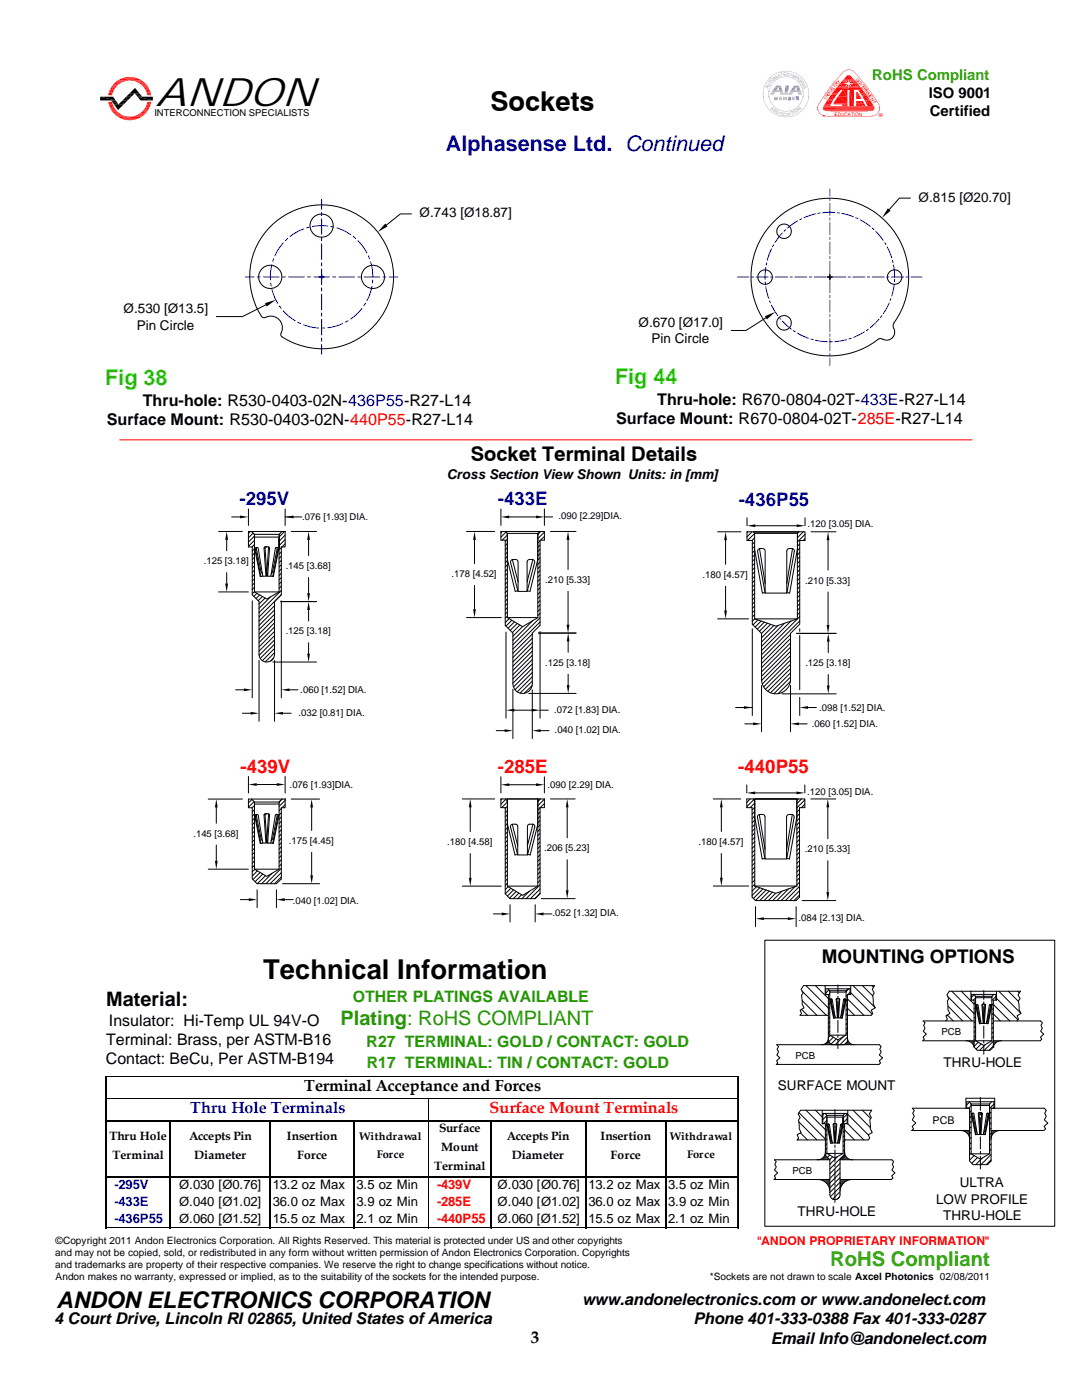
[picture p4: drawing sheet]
<svg xmlns="http://www.w3.org/2000/svg" width="216mm" height="279mm" viewBox="0 0 216 279" stroke-linecap="round" stroke-linejoin="round" font-family="sans-serif">
<defs><g id="words">
<text font-size="8.3" x="31.1" y="21.1">ANDON</text>
<text font-size="5.5" x="52.5" y="195.4">Technical Information</text>
<text font-size="5.4" x="97.9" y="22.1">Sockets</text>
<text font-size="4.6" x="11.3" y="261.1">ANDON ELECTRONICS CORPORATION</text>
<text font-size="4.3" fill="#00f" x="89" y="30.2">Alphasense Ltd. Continued</text>
<g font-size="4.3" fill="#0f0">
<text x="21" y="76.9">Fig 38</text>
<text x="122.7" y="76.6">Fig 44</text>
</g>
<g font-size="4">
<text x="93.9" y="91.9">Socket Terminal Details</text>
<text x="21.2" y="200.8">Material:</text>
</g>
<text font-size="4" fill="#259500" x="67.9" y="204.6">Plating: RoHS COMPLIANT</text>
<text font-size="4" fill="#2eb800" x="165.6" y="252.7">RoHS Compliant</text>
<text font-size="3.8" x="164" y="192.2">MOUNTING OPTIONS</text>
<g font-size="3.7" fill="#00f">
<text x="47.8" y="100.9">-295V</text>
<text x="99.3" y="100.9">-433E</text>
<text x="147.4" y="101">-436P55</text>
</g>
<g font-size="3.7" fill="#f00">
<text x="48" y="154.3">-439V</text>
<text x="99.4" y="154.3">-285E</text>
<text x="147.3" y="154.3">-440P55</text>
</g>
<text font-size="3.4" x="105.9" y="268">3</text>
<g font-size="3.2">
<text x="28.5" y="81">Thru-hole: R530-0403-02N-436P55-R27-L14</text>
<text x="131.1" y="80.8">Thru-hole: R670-0804-02T-433E-R27-L14</text>
<text x="21.3" y="84.9">Surface Mount: R530-0403-02N-440P55-R27-L14</text>
<text x="122.9" y="84.7">Surface Mount: R670-0804-02T-285E-R27-L14</text>
<text x="21.2" y="208.6">Terminal: Brass, per ASTM-B16</text>
<text x="21.7" y="204.8">Insulator: Hi-Temp UL 94V-O</text>
<text x="21.1" y="212.4">Contact: BeCu, Per ASTM-B194</text>
<text x="60.7" y="217.7">Terminal Acceptance and Forces</text>
<text x="116.1" y="260.4">www.andonelectronics.com or www.andonelect.com</text>
<text x="10.8" y="264.2">4 Court Drive, Lincoln RI 02865, United States of America</text>
<text x="138.4" y="264.2">Phone 401-333-0388 Fax 401-333-0287</text>
<text x="153.8" y="268.2">Email Info@andonelect.com</text>
</g>
<g font-size="3.2" fill="#259500">
<text x="70.4" y="199.9">OTHER PLATINGS AVAILABLE</text>
<text x="73.1" y="208.9">R27 TERMINAL: GOLD / CONTACT: GOLD</text>
<text x="73.2" y="213.1">R17 TERMINAL: TIN / CONTACT: GOLD</text>
</g>
<text font-size="3.2" fill="#00f" x="37.9" y="222.1">Thru Hole Terminals</text>
<text font-size="3.2" fill="#f00" x="97.7" y="222.1">Surface Mount Terminals</text>
<text font-size="3" fill="#2eb800" x="174" y="15.9">RoHS Compliant</text>
<g font-size="3">
<text x="185.3" y="19.5">ISO 9001</text>
<text x="185.5" y="23.1">Certified</text>
</g>
<g font-size="2.7">
<text x="183.3" y="40.2">Ø.815 [Ø20.70]</text>
<text x="83.7" y="43.4">Ø.743 [Ø18.87]</text>
<text x="24.7" y="62.5">Ø.530 [Ø13.5]</text>
<text x="27.3" y="65.8">Pin Circle</text>
<text x="127.4" y="65.3">Ø.670 [Ø17.0]</text>
<text x="130" y="68.5">Pin Circle</text>
<text x="89.2" y="95.5">Cross Section View Shown Units: in [mm]</text>
<text x="188.3" y="212.9">THRU-HOLE</text>
<text x="155.2" y="217.6">SURFACE MOUNT</text>
<text x="191.5" y="237">ULTRA</text>
<text x="159.2" y="242.6">THRU-HOLE</text>
<text x="186.8" y="240.2">LOW PROFILE</text>
<text x="188.2" y="243.5">THRU-HOLE</text>
</g>
<g font-size="2.6" fill="#fff">
<text x="21.7" y="237.3">&quot;-295V&quot;</text>
<text x="86" y="237.3">&quot;-439V&quot;</text>
<text x="21.7" y="240.7">&quot;-433E</text>
<text x="21.7" y="244.1">&quot;-436P55</text>
<text x="86" y="240.7">&quot;-285E&quot;</text>
<text x="86" y="244.1">&quot;-440P55&quot;</text>
</g>
<g font-size="2.6">
<text x="35.7" y="237.3">Ø.030 [Ø0.76]</text>
<text x="54.4" y="237.3">13.2 oz Max</text>
<text x="71.1" y="237.3">3.5 oz Min</text>
<text x="99.3" y="237.3">Ø.030 [Ø0.76] 13.2 oz Max 3.5 oz Min</text>
<text x="35.7" y="240.6">Ø.040 [Ø1.02]</text>
<text x="35.7" y="244">Ø.060 [Ø1.52]</text>
<text x="54.4" y="240.6">36.0 oz Max</text>
<text x="54.4" y="244">15.5 oz Max</text>
<text x="71.1" y="240.6">3.9 oz Min</text>
<text x="71.1" y="244">2.1 oz Min</text>
<text x="99.3" y="244.1">Ø.060 [Ø1.52] 15.5 oz Max 2.1 oz Min</text>
<text x="99.3" y="240.6">Ø.040 [Ø1.02] 36.0 oz Max 3.9 oz Min</text>
</g>
<g font-size="2.4">
<text x="21.8" y="227.5">Thru Hole</text>
<text x="37.7" y="227.5">Accepts Pin</text>
<text x="57.3" y="227.5">Insertion</text>
<text x="87.6" y="225.9">Surface</text>
<text x="101.1" y="227.5">Accepts Pin</text>
<text x="119.8" y="227.5">Insertion</text>
<text x="22.5" y="231.3">Terminal</text>
<text x="38.7" y="231.3">Diameter</text>
<text x="59.3" y="231.3">Force</text>
<text x="86.6" y="233.5">Terminal</text>
<text x="88" y="229.7">Mount</text>
<text x="102.1" y="231.3">Diameter</text>
<text x="121.8" y="231.3">Force</text>
</g>
<text font-size="2.4" fill="#f00" x="151.1" y="248.5">&quot;ANDON PROPRIETARY INFORMATION&quot;</text>
<g font-size="2.2">
<text x="71.7" y="227.5">Withdrawal</text>
<text x="133.7" y="227.5">Withdrawal</text>
<text x="75.2" y="231.1">Force</text>
<text x="137.1" y="231.1">Force</text>
</g>
<text font-size="2.1" x="186.1" y="224.3">PCB</text>
<g font-size="2">
<text x="11" y="250.7">and may not be copied, sold, or redistributed in any form without written permission of Andon Electronics Corporation. Copyrights</text>
<text x="11.1" y="248.2">©Copyright 2011 Andon Electronics Corporation. All Rights Reserved. This material is protected under US and other copyrights</text>
<text x="11" y="253.1">and trademarks are property of their respective companies. We reserve the right to change specifications without notice.</text>
<text x="11.1" y="255.5">Andon makes no warranty, expressed or implied, as to the suitability of the sockets for the intended purpose.</text>
<text x="141.6" y="255.5">*Sockets are not drawn to scale Axcel Photonics 02/08/2011</text>
</g>
<g font-size="1.9">
<text x="30.8" y="23.1">INTERCONNECTION SPECIALISTS</text>
<text x="60.3" y="103.8">.076 [1.93] DIA.</text>
<text x="111.4" y="103.7">.090 [2.29]DIA.</text>
<text x="161.1" y="105.1">.120 [3.05] DIA.</text>
<text x="40.7" y="112.6">.125 [3.18]</text>
<text x="57" y="113.6">.145 [3.68]</text>
<text x="90.1" y="115.1">.178 [4.52]</text>
<text x="108.8" y="116.4">.210 [5.33]</text>
<text x="140.2" y="115.3">.180 [4.57]</text>
<text x="160.7" y="116.5">.210 [5.33]</text>
<text x="57" y="126.6">.125 [3.18]</text>
<text x="108.8" y="132.9">.125 [3.18]</text>
<text x="160.7" y="132.9">.125 [3.18]</text>
<text x="59.5" y="142.9">.032 [0.81] DIA.</text>
<text x="59.9" y="138.2">.060 [1.52] DIA.</text>
<text x="110.6" y="142.2">.072 [1.83] DIA.</text>
<text x="163.4" y="141.9">.098 [1.52] DIA.</text>
<text x="110.7" y="146.3">.040 [1.02] DIA.</text>
<text x="162" y="145">.060 [1.52] DIA.</text>
<text x="57.8" y="157.2">.076 [1.93]DIA.</text>
<text x="109.3" y="157.2">.090 [2.29] DIA.</text>
<text x="161" y="158.6">.120 [3.05] DIA.</text>
<text x="38.6" y="167">.145 [3.68]</text>
<text x="57.6" y="168.4">.175 [4.45]</text>
<text x="89.3" y="168.7">.180 [4.58]</text>
<text x="108.6" y="169.9">.206 [5.23]</text>
<text x="139.4" y="168.6">.180 [4.57]</text>
<text x="160.6" y="170.1">.210 [5.33]</text>
<text x="58.4" y="180.4">.040 [1.02] DIA.</text>
<text x="110.2" y="182.9">.052 [1.32] DIA.</text>
<text x="159.3" y="183.9">.084 [2.13] DIA.</text>
<text x="187.8" y="206.5">PCB</text>
<text x="158.7" y="211.3">PCB</text>
<text x="158.1" y="234.2">PCB</text>
</g>
<text font-size="1.1" fill="#f00" x="175.3" y="23.4">®</text>
<g font-size=".9" fill="#6ea5dd">
<text x="153.3" y="17.8" transform="rotate(-70 153.3 17.8)">A</text>
<text x="153.5" y="17.3" transform="rotate(-61 153.5 17.3)">U</text>
<text x="153.8" y="16.7" transform="rotate(-51 153.8 16.7)">T</text>
<text x="154.1" y="16.3" transform="rotate(-43 154.1 16.3)">O</text>
<text x="154.6" y="15.9" transform="rotate(-32 154.6 15.9)">M</text>
<text x="155.3" y="15.5" transform="rotate(-21 155.3 15.5)">A</text>
<text x="155.8" y="15.3" transform="rotate(-13 155.8 15.3)">T</text>
<text x="156.3" y="15.1" transform="rotate(-3 156.3 15.1)">E</text>
<text x="156.9" y="15.1" transform="rotate(7 156.9 15.1)">D</text>
<text x="157.8" y="15.2" transform="rotate(17 157.8 15.2)">I</text>
<text x="158" y="15.3" transform="rotate(25 158 15.3)">M</text>
<text x="158.7" y="15.6" transform="rotate(36 158.7 15.6)">A</text>
<text x="159.1" y="15.9" transform="rotate(45 159.1 15.9)">G</text>
<text x="159.6" y="16.4" transform="rotate(52 159.6 16.4)">I</text>
<text x="159.8" y="16.6" transform="rotate(59 159.8 16.6)">N</text>
<text x="160.1" y="17.1" transform="rotate(70 160.1 17.1)">G</text>
<text x="153.7" y="21.8" transform="rotate(42 153.7 21.8)">A</text>
<text x="154.2" y="22.2" transform="rotate(34 154.2 22.2)">S</text>
<text x="154.7" y="22.5" transform="rotate(25 154.7 22.5)">S</text>
<text x="155.4" y="22.9" transform="rotate(15 155.4 22.9)">O</text>
<text x="156.2" y="23.1" transform="rotate(4 156.2 23.1)">C</text>
<text x="156.9" y="23.1" transform="rotate(-3 156.9 23.1)">I</text>
<text x="157.2" y="23.1" transform="rotate(-10 157.2 23.1)">A</text>
<text x="157.9" y="23" transform="rotate(-18 157.9 23)">T</text>
<text x="158.5" y="22.8" transform="rotate(-24 158.5 22.8)">I</text>
<text x="158.8" y="22.6" transform="rotate(-32 158.8 22.6)">O</text>
<text x="159.4" y="22.2" transform="rotate(-42 159.4 22.2)">N</text>
</g>
<g font-size=".9" fill="#f00">
<text x="166.6" y="17.6" transform="rotate(-51 166.6 17.6)">T</text>
<text x="167" y="17.2" transform="rotate(-50 167 17.2)">R</text>
<text x="167.4" y="16.7" transform="rotate(-49 167.4 16.7)">Y</text>
<text x="170.7" y="15.9" transform="rotate(49 170.7 15.9)">G</text>
<text x="171.1" y="16.3" transform="rotate(50 171.1 16.3)">O</text>
<text x="171.5" y="16.8" transform="rotate(51 171.5 16.8)">V</text>
<text x="171.9" y="17.3" transform="rotate(52 171.9 17.3)">E</text>
<text x="172.2" y="17.8" transform="rotate(53 172.2 17.8)">R</text>
<text x="164.9" y="20" transform="rotate(-56 164.9 20)">I</text>
<text x="165.1" y="19.6" transform="rotate(-55 165.1 19.6)">N</text>
<text x="165.5" y="19.1" transform="rotate(-54 165.5 19.1)">D</text>
<text x="165.8" y="18.6" transform="rotate(-53 165.8 18.6)">U</text>
<text x="166.2" y="18.1" transform="rotate(-52 166.2 18.1)">S</text>
<text x="166.5" y="23.1">EDUCATION</text>
<text x="172.6" y="18.2" transform="rotate(54 172.6 18.2)">N</text>
<text x="172.9" y="18.7" transform="rotate(55 172.9 18.7)">M</text>
<text x="173.3" y="19.2" transform="rotate(56 173.3 19.2)">EN</text>
<text x="174" y="20.3" transform="rotate(58 174 20.3)">T</text>
</g>
</g></defs>
<g fill="#6ea5dd">
<path d="M156.2 14.2h1.2z"/>
<path d="M156 14.2h1.6z"/>
<path d="M156.2 14.2h1.4z"/>
<path d="M156.8 14.2l1 .1z"/>
<path d="M155.9 14.3h.3z"/>
<path d="M156 14.2h.8z"/>
<path d="M157.4 14.3h.6z"/>
<path d="M155.6 14.3h.4z"/>
<path d="M157.6 14.3l.6 .1z"/>
<path d="M155.4 14.4h.3z"/>
<path d="M158 14.4l.6 .1z"/>
<path d="M155.1 14.5l.3-.1z"/>
<path d="M155.4 14.4h.3l-.4 .1z"/>
<path d="M158.4 14.5l.4 .1z"/>
<path d="M154.9 14.6h.2z"/>
<path d="M155.1 14.5h.2z"/>
<path d="M158.6 14.6l.6 .2z"/>
<path d="M154.5 14.8l.4-.2z"/>
<path d="M154.7 14.8l.4-.2z"/>
<path d="M159 14.8h.2z"/>
<path d="M154.4 14.8h.2z"/>
<path d="M154.5 14.8h.2z"/>
<path d="M159.1 14.8l.5 .3z"/>
<path d="M154 15.1l.4-.3z"/>
<path d="M154.2 15.1l.4-.3z"/>
<path d="M159.5 15.1l.2 .1z"/>
<path d="M153.9 15.2h.2z"/>
<path d="M154 15.1h.2z"/>
<path d="M156.3 15.3h1.1z"/>
<path d="M156.1 15.4h1.4z"/>
<path d="M156.3 15.3l1.2 .1z"/>
<path d="M156.8 15.4h.9z"/>
<path d="M156 15.4h.3z"/>
<path d="M156.1 15.4h.7z"/>
<path d="M157.4 15.4l.5 .1z"/>
<path d="M155.8 15.5h.3z"/>
<path d="M159.6 15.2l.5 .3z"/>
<path d="M153.6 15.5l.3-.3z"/>
<path d="M153.9 15.2h.2l-.4 .3z"/>
<path d="M157.6 15.5h.5z"/>
<path d="M155.6 15.5h.2z"/>
<path d="M160 15.5l.1 .1z"/>
<path d="M153.6 15.5h.1z"/>
<path d="M157.9 15.5l.5 .2z"/>
<path d="M155.3 15.7l.3-.2z"/>
<path d="M155.6 15.5h.2l-.4 .2z"/>
<path d="M158.2 15.7h.3z"/>
<path d="M155.2 15.7h.1z"/>
<path d="M155.3 15.7h.1z"/>
<path d="M160 15.6l.5 .4z"/>
<path d="M153.5 15.6l-.3 .4z"/>
<path d="M153.5 15.6h.1l-.3 .4z"/>
<path d="M158.4 15.7l.5 .3z"/>
<path d="M154.8 16l.4-.3z"/>
<path d="M155.2 15.7h.1l-.4 .3z"/>
<path d="M160.4 16h.1z"/>
<path d="M153.2 16h.1z"/>
<path d="M158.7 16h.2z"/>
<path d="M154.7 16h.1z"/>
<path d="M154.8 16h.1z"/>
<path d="M158.8 16l.5 .3z"/>
<path d="M154.4 16.3l.3-.3z"/>
<path d="M154.7 16h.1l-.3 .3z"/>
<path d="M159.2 16.3l.1 .1z"/>
<path d="M154.3 16.4h.1z"/>
<path d="M154.4 16.3h.1z"/>
<path d="M160.4 16l.4 .4z"/>
<path d="M153.1 16l-.3 .4z"/>
<path d="M153.1 16l-.2 .4z"/>
<path d="M160.7 16.4l.2 .1z"/>
<path d="M152.8 16.4h.1z"/>
<path d="M159.2 16.4l.4 .3z"/>
<path d="M154.3 16.4l-.3 .3z"/>
<path d="M154.3 16.4h.1l-.3 .3z"/>
<path d="M159.5 16.7l.2 .1z"/>
<path d="M154 16.8h.1z"/>
<path d="M160.8 16.5l.3 .5z"/>
<path d="M152.8 16.5l-.2 .5z"/>
<path d="M152.8 16.5l-.1 .5z"/>
<path d="M161 17h.1z"/>
<path d="M159.6 16.8l.3 .4z"/>
<path d="M154 16.8l-.3 .4z"/>
<path d="M154 16.8h.1l-.3 .4z"/>
<path d="M159.8 17.2h.1z"/>
<path d="M161 17l.3 .6z"/>
<path d="M152.5 17l-.1 .6z"/>
<path d="M159.9 17.2l.2 .5z"/>
<path d="M153.7 17.2l-.2 .5z"/>
<path d="M153.7 17.2l-.1 .5z"/>
<path d="M161.2 17.6l.2 .6z"/>
<path d="M152.4 17.6l-.1 .6z"/>
<path d="M160.1 17.7l.2 .5z"/>
<path d="M153.5 17.7l-.1 .5z"/>
<path d="M153.5 17.7v.5z"/>
<path d="M161.3 18.2l.2 .6z"/>
<path d="M160.2 18.2l.1 .6z"/>
<path d="M153.4 18.2v.6z"/>
<path d="M152.3 18.2v.6z"/>
<path d="M160.2 18.8l.1 .5z"/>
<path d="M153.4 18.8l.1 .5z"/>
<path d="M161.4 18.8v.6z"/>
<path d="M152.2 18.8l.1 .6z"/>
<path d="M160.2 19.3l-.1 .5z"/>
<path d="M153.4 19.3l.2 .5z"/>
<path d="M161.3 19.4l-.1 .5z"/>
<path d="M161.3 19.4v.5z"/>
<path d="M152.3 19.4l.1 .5z"/>
<path d="M160.1 19.8l-.2 .5z"/>
<path d="M153.5 19.8l.3 .5z"/>
<path d="M161.2 20l-.2 .5z"/>
<path d="M161.2 20l-.1 .5z"/>
<path d="M152.4 20l.2 .5z"/>
<path d="M152.5 20.5h.2z"/>
<path d="M159.8 20.3l-.2 .5z"/>
<path d="M159.8 20.3h.1l-.2 .5z"/>
<path d="M153.7 20.3l.4 .5z"/>
<path d="M159.5 20.8h.1z"/>
<path d="M159.6 20.8h.1z"/>
<path d="M154 20.8h.1z"/>
<path d="M161 20.5l-.2 .5z"/>
<path d="M161 20.5l-.1 .5z"/>
<path d="M152.6 20.5l.3 .5z"/>
<path d="M160.8 21h.1z"/>
<path d="M152.8 21l.1 .1z"/>
<path d="M159.5 20.8l-.3 .4z"/>
<path d="M159.5 20.8h.1l-.3 .4z"/>
<path d="M154 20.8l.4 .4z"/>
<path d="M159.2 21.2h.1z"/>
<path d="M154.3 21.2h.2z"/>
<path d="M158.8 21.5l.4-.3z"/>
<path d="M159.2 21.2h.1l-.4 .3z"/>
<path d="M154.4 21.2l.4 .3z"/>
<path d="M160.7 21.1l-.3 .4z"/>
<path d="M160.7 21.1h.1l-.3 .4z"/>
<path d="M152.8 21.1l.4 .4z"/>
<path d="M158.7 21.6h.2z"/>
<path d="M158.8 21.5h.1z"/>
<path d="M154.7 21.5l.2 .1z"/>
<path d="M153.1 21.5l.2 .1z"/>
<path d="M158.4 21.8l.3-.2z"/>
<path d="M158.7 21.6h.2l-.4 .2z"/>
<path d="M154.8 21.6l.5 .2z"/>
<path d="M158.2 21.9h.2z"/>
<path d="M158.4 21.8h.1z"/>
<path d="M155.2 21.8l.2 .1z"/>
<path d="M160.4 21.6l-.4 .4z"/>
<path d="M160.4 21.6h.1l-.4 .4z"/>
<path d="M153.2 21.6l.4 .4z"/>
<path d="M157.9 22l.3-.1z"/>
<path d="M158.2 21.9h.2l-.3 .1z"/>
<path d="M155.3 21.9l.5 .1z"/>
<path d="M160 22h.1z"/>
<path d="M153.5 22h.2z"/>
<path d="M157.6 22.1h.3z"/>
<path d="M157.9 22h.2z"/>
<path d="M155.6 22l.5 .1z"/>
<path d="M157.4 22.1h.3z"/>
<path d="M155.8 22.1h.5z"/>
<path d="M156.8 22.2h.7z"/>
<path d="M156 22.1l.8 .1z"/>
<path d="M156.3 22.2h1.1z"/>
<path d="M156.1 22.2h1.3z"/>
<path d="M156.1 22.2h1.4z"/>
<path d="M159.6 22.4l.4-.4z"/>
<path d="M160 22h.1l-.4 .4z"/>
<path d="M153.6 22l.5 .4z"/>
<path d="M159.5 22.4h.1z"/>
<path d="M159.6 22.4h.1z"/>
<path d="M153.9 22.4h.3z"/>
<path d="M159.1 22.7l.4-.3z"/>
<path d="M159.5 22.4h.1l-.4 .3z"/>
<path d="M154 22.4l.6 .3z"/>
<path d="M159 22.8h.2z"/>
<path d="M159.1 22.7h.1z"/>
<path d="M154.4 22.7l.3 .1z"/>
<path d="M158.6 23l.4-.2z"/>
<path d="M158.8 23l.4-.2z"/>
<path d="M154.5 22.8l.6 .2z"/>
<path d="M158.4 23h.2z"/>
<path d="M158.6 23h.2z"/>
<path d="M154.9 23h.4z"/>
<path d="M158 23.2l.4-.2z"/>
<path d="M158.2 23.2l.4-.2z"/>
<path d="M155.1 23l.6 .2z"/>
<path d="M157.6 23.2h.4z"/>
<path d="M158 23.2h.2z"/>
<path d="M155.4 23.2h.6z"/>
<path d="M157.4 23.3h.4z"/>
<path d="M155.6 23.2l.6 .1z"/>
<path d="M156.8 23.3h.8z"/>
<path d="M155.9 23.3h.9z"/>
<path d="M156.2 23.3h1.2z"/>
<path d="M156 23.3h1.4z"/>
<path d="M156 23.3h1.6z"/>
<path d="M156.8 17.1l.4 1.2h-.7z"/>
<path d="M156.8 17.1h.7l-.3 1.2z"/>
<path d="M156.5 18.4l.7 .1z"/>
<path d="M156.5 18.5l.7 .1h-.7z"/>
<path d="M156.5 18.5h.7v.1z"/>
<path d="M156.5 18.7l.7 .1h-.7z"/>
<path d="M156.5 18.7h.7v.1z"/>
<path d="M156.5 18.8l.6 .1z"/>
<path d="M156.5 18.8h.7z"/>
<path d="M154.9 17.1l1 .3h-1.3z"/>
<path d="M154.9 17.1h.9l.1 .3z"/>
<path d="M155.3 17.4l.8 .6h-.6z"/>
<path d="M155.3 17.4h.6l.2 .6z"/>
<path d="M154.6 17.4l.3 .6h-.7z"/>
<path d="M154.6 17.4h.7l-.4 .6z"/>
</g>
<path d="M154 18.2h2.2" fill="none" stroke="#6ea5dd" stroke-width=".28"/>
<g fill="#6ea5dd">
<path d="M155.6 18.4l.7 .1z"/>
<path d="M153.9 18.4l.8 .1h-.8z"/>
<path d="M153.9 18.4h.8z"/>
<path d="M155.6 18.5l.8 .1h-.8z"/>
<path d="M155.6 18.5h.7l.1 .1z"/>
<path d="M153.8 18.5l.7 .1h-.7z"/>
<path d="M153.8 18.5h.8l-.1 .1z"/>
<path d="M155.6 18.7l.8 .1z"/>
<path d="M153.7 18.7l.8 .1h-.8z"/>
<path d="M153.7 18.7h.8v.1z"/>
<path d="M155.7 18.8l.7 .1z"/>
<path d="M153.6 18.8l.8 .1z"/>
<path d="M153.6 18.8h.8z"/>
<path d="M158.5 17.1l1 .3h-1.3z"/>
<path d="M158.5 17.1h.9l.1 .3z"/>
<path d="M158.9 17.4l.8 .6h-.6z"/>
<path d="M158.9 17.4h.6l.2 .6z"/>
<path d="M158.2 17.4l.3 .6h-.7z"/>
<path d="M158.2 17.4h.7l-.4 .6z"/>
</g>
<path d="M157.6 18.2h2.2" fill="none" stroke="#6ea5dd" stroke-width=".28"/>
<g fill="#6ea5dd">
<path d="M159.2 18.4l.7 .1z"/>
<path d="M157.5 18.4l.8 .1h-.8z"/>
<path d="M157.5 18.4h.8z"/>
<path d="M159.2 18.5l.7 .1h-.7z"/>
<path d="M159.2 18.5h.7v.1z"/>
<path d="M157.4 18.5l.7 .1h-.7z"/>
<path d="M157.4 18.5h.8l-.1 .1z"/>
<path d="M159.2 18.7l.8 .1z"/>
<path d="M157.3 18.7l.8 .1h-.8z"/>
<path d="M157.3 18.7h.8v.1z"/>
<path d="M159.3 18.8l.7 .1z"/>
<path d="M157.2 18.9h.7z"/>
<path d="M157.2 18.8h.8z"/>
<path d="M158.8 19.3h.4z"/>
<path d="M158.8 19.3h.5z"/>
<path d="M157.2 19.3h.5z"/>
<path d="M157.2 19.3l.6 .1z"/>
<path d="M158.8 19.3l.6 .1z"/>
<path d="M158.8 19.4l.6 .1z"/>
<path d="M157.2 19.4l.6 .1z"/>
<path d="M159.1 19.5h.3z"/>
<path d="M157.5 19.5h.3z"/>
<path d="M159.2 19.5h.2z"/>
<path d="M157.6 19.5h.2z"/>
<path d="M158.1 19.3l.5 .2h-.5z"/>
<path d="M158.1 19.3h.5v.2z"/>
<path d="M155.5 19.3l.5 .2h-.5z"/>
<path d="M155.5 19.3h.5v.2z"/>
<path d="M156.7 19.3l.3 .2h-.3z"/>
<path d="M156.7 19.3h.3v.2z"/>
<path d="M156.2 19.3l.3 .2h-.3z"/>
<path d="M156.2 19.3h.3v.2z"/>
<path d="M154.9 19.3l.3 .2h-.3z"/>
<path d="M154.9 19.3h.3v.2z"/>
<path d="M154.5 19.3l.3 .2h-.3z"/>
<path d="M154.5 19.3h.2l.1 .2z"/>
<path d="M156.4 19.5h.1z"/>
<path d="M156.2 19.5h.2z"/>
<path d="M155 19.5h.2z"/>
<path d="M154.9 19.5h.1z"/>
<path d="M157.6 19.5l.2 .1z"/>
<path d="M159.2 19.6h.2z"/>
<path d="M159.2 19.5l.2 .1z"/>
<path d="M157.6 19.6h.2z"/>
<path d="M158.1 19.5l.2 .1z"/>
<path d="M155.5 19.5l.2 .1z"/>
<path d="M157.5 19.6h.3z"/>
<path d="M157.2 19.5l.2 .1h-.2z"/>
<path d="M157.2 19.5h.2v.1z"/>
<path d="M159.1 19.6h.3z"/>
<path d="M158.8 19.5l.2 .1h-.2z"/>
<path d="M158.8 19.5h.2v.1z"/>
<path d="M158.8 19.6h.6z"/>
<path d="M157.2 19.6h.5z"/>
<path d="M157.2 19.6h.6z"/>
<path d="M158.8 19.6l.5 .1z"/>
<path d="M157.2 19.6l.6 .1z"/>
<path d="M158.8 19.7h.5z"/>
<path d="M158.1 19.6l.5 .1h-.5z"/>
<path d="M158.1 19.6h.5v.1z"/>
<path d="M155.5 19.6l.5 .1h-.5z"/>
<path d="M155.5 19.6h.5v.1z"/>
<path d="M157.2 19.7h.6z"/>
<path d="M157.6 19.7h.2z"/>
<path d="M159 19.7h.3z"/>
<path d="M154.9 19.5l.1 .2h-.2z"/>
<path d="M154.9 19.5h.1v.2z"/>
<path d="M154.6 19.5l.2 .2h-.1z"/>
<path d="M154.6 19.5h.2v.2z"/>
<path d="M156.7 19.5l.1 .2h-.2z"/>
<path d="M156.7 19.5h.1v.2z"/>
<path d="M156.4 19.5l.2 .2h-.1z"/>
<path d="M156.4 19.5h.1l.1 .2z"/>
<path d="M154.8 19.7h.2z"/>
<path d="M154.7 19.7h.1z"/>
<path d="M157.6 19.7l.2 .1z"/>
<path d="M159.1 19.7l.3 .1z"/>
<path d="M157.6 19.8h.2z"/>
<path d="M157.6 19.8h.3z"/>
<path d="M158.1 19.7l.2 .1h-.2z"/>
<path d="M158.1 19.7h.2v.1z"/>
<path d="M155.5 19.7l.2 .1h-.2z"/>
<path d="M155.5 19.7h.2v.1z"/>
<path d="M157.6 19.9h.2z"/>
<path d="M157.6 19.8l.2 .1z"/>
<path d="M157.2 19.7l.2 .2h-.2z"/>
<path d="M157.2 19.7h.2v.2z"/>
<path d="M157.2 19.9h.6z"/>
<path d="M157.2 19.9l.5 .1z"/>
<path d="M159.1 19.8l.4 .2h-.3z"/>
<path d="M159.1 19.8h.3l.1 .2z"/>
<path d="M158.8 19.7l.2 .3h-.2z"/>
<path d="M158.8 19.7h.2v.3z"/>
<path d="M158.1 19.8l.5 .2h-.5z"/>
<path d="M158.1 19.8h.5v.2z"/>
<path d="M157.2 20h.4z"/>
<path d="M157.2 20h.5z"/>
<path d="M156.8 19.5l.2 .5h-.2z"/>
<path d="M156.8 19.5h.2v.5z"/>
<path d="M156.5 19.7l.2 .3h-.2z"/>
<path d="M156.5 19.7h.3l-.1 .3z"/>
<path d="M156.2 19.5l.2 .5h-.2z"/>
<path d="M156.2 19.5h.2v.5z"/>
<path d="M155.5 19.8l.5 .2h-.5z"/>
<path d="M155.5 19.8h.5v.2z"/>
<path d="M155 19.5l.2 .5h-.2z"/>
<path d="M155 19.5h.2v.5z"/>
<path d="M154.7 19.7l.2 .3h-.2z"/>
<path d="M154.7 19.7h.3l-.1 .3z"/>
<path d="M154.5 19.5l.1 .5h-.1z"/>
<path d="M154.5 19.5h.1v.5z"/>
</g>
<g fill="#f00">
<path d="M169.1 15h.5z"/>
<path d="M169 15.1l.1-.1 .6 .1z"/>
<path d="M169.1 15l.6 .1z"/>
<path d="M169 15.1l1.4 .8h-2.1z"/>
<path d="M169 15.1h.7l.7 .8z"/>
<path d="M169.4 15.9l1.1 .1h-1.1z"/>
<path d="M169.4 15.9h1l.1 .1z"/>
<path d="M168.1 16l.2-.1 .9 .1z"/>
<path d="M168.3 15.9h.9v.1z"/>
<path d="M169.8 16l.8 .1z"/>
<path d="M168.7 16l.5 .1z"/>
<path d="M168.1 16l.6 .1h-.6z"/>
<path d="M168.1 16h.6z"/>
<path d="M168.1 16.2h.6z"/>
<path d="M168.1 16.1l.6 .1z"/>
<path d="M169.8 16.3l.1-.2 .9 .2z"/>
<path d="M169.9 16.1h.7l.2 .2z"/>
<path d="M169.4 16.3h.2l-.2 .2z"/>
<path d="M169.4 16l.2 .3h-.2z"/>
<path d="M169.4 16h.4l-.2 .3z"/>
<path d="M167.9 16.3l.2-.1 .7 .1z"/>
<path d="M168.1 16.2h.6l.1 .1z"/>
<path d="M168.8 16.1l.4 .4z"/>
<path d="M168.8 16.1h.4v.4z"/>
<path d="M169.4 16.6l.4-.3 1.2 .3z"/>
<path d="M169.8 16.3h1l.2 .3z"/>
<path d="M167.9 16.3l1.2 .3h-1.4z"/>
<path d="M167.9 16.3h.9l.3 .3z"/>
<path d="M170.1 16.6l1.1 .1h-1.1z"/>
<path d="M170.1 16.6h.9l.2 .1z"/>
<path d="M167.7 16.6l.8 .1h-.9z"/>
<path d="M167.7 16.6h.8v.1z"/>
<path d="M169.2 16.8v.4h-.3z"/>
<path d="M169.4 16.8l.3 .4h-.3z"/>
<path d="M169.5 16.7l2 .5h-1.6z"/>
<path d="M169.5 16.7h1.7l.3 .5z"/>
<path d="M167.6 16.7l1.1 .5h-1.5z"/>
<path d="M167.6 16.7h1.5l-.4 .5z"/>
<path d="M169.8 17.3l.1-.1 1.7 .1z"/>
<path d="M169.9 17.2h1.6l.1 .1z"/>
<path d="M169.4 17.2l.4 .1h-.4z"/>
<path d="M169.4 17.2l.4 .1z"/>
<path d="M168.8 17.3l.1-.1 .3 .1z"/>
<path d="M168.9 17.2h.3v.1z"/>
<path d="M167.2 17.2l1.6 .1h-1.7z"/>
<path d="M167.2 17.2l1.6 .1z"/>
</g>
<path d="M166.9 17.5h2.3M166.9 17.4h2.3M169.4 17.4h2.4M169.4 17.5h2.4" fill="none" stroke="#f00" stroke-width=".2"/>
<path d="M166.6 17.7h5.5" fill="none" stroke="#f00" stroke-width=".44"/>
<g fill="#f00">
<path d="M171.3 17.9l1.4 .8h-.9z"/>
<path d="M171.3 17.9h.8l.6 .8z"/>
<path d="M166.6 17.9l.5 .8h-1.1z"/>
<path d="M166.6 17.9h1.1l-.6 .8z"/>
<path d="M166 18.7l1 .2h-1.1z"/>
<path d="M166 18.7h1.1l-.1 .2z"/>
<path d="M171.8 18.7l1.1 .3h-.9z"/>
<path d="M171.8 18.7h.9l.2 .3z"/>
<path d="M170.8 18.3l.7 .8h-.7z"/>
<path d="M170.8 18.3h.3l.4 .8z"/>
<path d="M168.2 17.9l.9 1.3h-1.9z"/>
<path d="M168.2 17.9h.9v1.3z"/>
<path d="M170.8 19.1l1.2 .7h-1.2z"/>
<path d="M170.8 19.1h.7l.5 .7z"/>
<path d="M165.9 18.9l.4 .9h-1.1z"/>
<path d="M165.9 18.9h1.1l-.7 .9z"/>
<path d="M172 19l1.6 1h-1.1z"/>
<path d="M172 19h.9l.7 1z"/>
<path d="M165.2 19.8l1 .2h-1.1z"/>
<path d="M165.2 19.8h1.1l-.1 .2z"/>
<path d="M172.5 20l1.2 .1z"/>
<path d="M167.2 19.2l1.9 1.4h-2.8z"/>
<path d="M167.2 19.2h1.9v1.4z"/>
</g>
<path d="M166.3 20.6h2.8" fill="none" stroke="#f00" stroke-width=".2"/>
<g fill="#f00">
<path d="M170.8 20.2l1.7 .5h-1.7z"/>
<path d="M170.8 20.2h1.4l.3 .5z"/>
</g>
<path d="M166.3 20.7h2.8" fill="none" stroke="#f00" stroke-width=".2"/>
<g fill="#f00">
<path d="M165.1 20l.6 .8h-1.1z"/>
<path d="M165.1 20h1.1l-.5 .8z"/>
</g>
<path d="M166.3 20.8h2.8M166.4 20.8h2.7" fill="none" stroke="#f00" stroke-width=".2"/>
<g fill="#f00">
<path d="M164.6 20.8l1.1 .2h-1.2z"/>
<path d="M164.6 20.8h1.1v.2z"/>
<path d="M164.5 21l1.2 .1h-1.3z"/>
<path d="M164.5 21h1.2v.1z"/>
<path d="M164.4 21.1l1.4 .1h-1.5z"/>
<path d="M164.4 21.1l1.4 .1z"/>
<path d="M172.6 20.1l1.8 1.1h-1.2z"/>
<path d="M172.6 20.1h1.1l.7 1.1z"/>
<path d="M170.8 20.7l1.9 .5h-1.9z"/>
<path d="M170.8 20.7h1.7l.2 .5z"/>
<path d="M169.5 17.9l.9 3.3h-.9z"/>
<path d="M169.5 17.9h.9v3.3z"/>
<path d="M168.1 20.8l1 .4h-1z"/>
<path d="M168.1 20.8h1v.4z"/>
<path d="M164.3 21.2h1.7z"/>
</g>
<path d="M164.2 21.4h10.3M164.2 21.8h10.3M164.3 21.3h10.1M164.3 22h10.1M164.5 22.1h9.7M164.7 22.2h9.3M165.7 22.2h7.3" fill="none" stroke="#f00" stroke-width=".2"/>
<path d="M164.2 21.6h10.3" fill="none" stroke="#f00" stroke-width=".21"/>
<g fill="#f00">
<path d="M169 13.9h.7z"/>
<path d="M168.9 14h.9z"/>
<path d="M169 13.9l.8 .1z"/>
<path d="M169.4 14h.5z"/>
<path d="M168.8 14h.2z"/>
<path d="M168.9 14h.5z"/>
<path d="M168.7 14h.3z"/>
<path d="M169.7 14h.3z"/>
<path d="M169.8 14l.3 .1z"/>
<path d="M168.6 14.1h.1z"/>
<path d="M168.4 14.2l.2-.1z"/>
<path d="M170 14.1l.3 .1z"/>
<path d="M170.1 14.2h.2z"/>
<path d="M168.4 14.2h.1z"/>
<path d="M168.4 14.2h.2z"/>
<path d="M170.2 14.2l.3 .2z"/>
<path d="M168.2 14.4l.2-.2z"/>
<path d="M168.4 14.2h.1l-.2 .2z"/>
<path d="M170.4 14.4l.2 .1z"/>
<path d="M168.1 14.5h.1z"/>
<path d="M168.2 14.4h.1z"/>
<path d="M170.5 14.5l1.1 1.1z"/>
<path d="M168.1 14.5l-1 1.1z"/>
<path d="M168.1 14.5h.1l-1 1.1z"/>
<path d="M171.5 15.6h.1z"/>
<path d="M171.6 15.6l1 1.2z"/>
<path d="M167.1 15.6l-1 1.2z"/>
<path d="M167.1 15.6l-.9 1.2z"/>
<path d="M172.5 16.8l.2 .1z"/>
<path d="M166 16.9h.1z"/>
<path d="M166.1 16.8h.1z"/>
<path d="M172.6 16.9l1 1.2z"/>
<path d="M166 16.9l-.9 1.2z"/>
<path d="M166 16.9h.1l-.9 1.2z"/>
<path d="M173.5 18.1h.1z"/>
<path d="M165.1 18.1h.1z"/>
<path d="M173.5 18.1l1 1.3z"/>
<path d="M165.1 18.1l-.9 1.3z"/>
<path d="M165.1 18.1l-.8 1.3z"/>
<path d="M174.4 19.4l.1 .1z"/>
<path d="M174.5 19.5l.9 1.3z"/>
<path d="M164.2 19.5l-.9 1.3z"/>
<path d="M164.2 19.5l-.8 1.3z"/>
<path d="M175.3 20.8h.1z"/>
<path d="M163.3 20.8h.1z"/>
<path d="M175.3 20.8l.2 .3z"/>
<path d="M163.3 20.8l-.1 .3z"/>
<path d="M163.3 20.8v.3z"/>
<path d="M175.5 21.1l.1 .3z"/>
<path d="M163.2 21.1l-.1 .3z"/>
<path d="M163.2 21.1v.3z"/>
<path d="M175.5 21.4l.1 .4z"/>
<path d="M163.1 21.4l.1 .4z"/>
<path d="M175.5 21.8l-.1 .3z"/>
<path d="M175.5 21.8v.3z"/>
<path d="M163.2 21.8l.1 .3z"/>
<path d="M163.2 22.1h.1z"/>
<path d="M175.4 22.1l-.1 .3z"/>
<path d="M163.2 22.1l.2 .3z"/>
<path d="M163.4 22.4h.1z"/>
<path d="M175.2 22.4h.1z"/>
<path d="M175.2 22.4l-.2 .2z"/>
<path d="M175.2 22.4h.1l-.1 .2z"/>
<path d="M163.4 22.4l.3 .2z"/>
<path d="M163.6 22.6l.1 .1z"/>
<path d="M175 22.7h.1z"/>
<path d="M175 22.6h.2z"/>
<path d="M174.8 22.9l.2-.2z"/>
<path d="M175 22.7h.1l-.2 .2z"/>
<path d="M163.6 22.7l.3 .2z"/>
<path d="M163.8 22.9h.2z"/>
<path d="M174.7 22.9h.1z"/>
<path d="M174.8 22.9h.1z"/>
<path d="M174.5 23l.2-.1z"/>
<path d="M163.9 22.9l.3 .1z"/>
<path d="M164 23l.5 .1z"/>
<path d="M174.2 23.1h.3z"/>
<path d="M174.5 23h.2z"/>
<path d="M164.2 23.1h.3z"/>
<path d="M164.2 23.1l1 .1z"/>
<path d="M173.5 23.2l.7-.1z"/>
<path d="M173.1 23.2h.7z"/>
<path d="M173.5 23.2h.7z"/>
<path d="M164.5 23.2h1.2z"/>
<path d="M171.9 23.2h1.6z"/>
<path d="M164.9 23.2h1.9z"/>
</g>
<path d="M165.2 23.3h8.3M165.7 23.3h7.4" fill="none" stroke="#f00" stroke-width=".2"/>
<path d="M25.3 15.4h1.2z" fill="#f00"/>
<path d="M24.7 15.5h2.4" fill="none" stroke="#f00" stroke-width=".2"/>
<path d="M25.3 15.4l1.8 .1z" fill="#f00"/>
<path d="M24.1 15.6h3.6" fill="none" stroke="#f00" stroke-width=".21"/>
<path d="M23.6 15.9h4.6" fill="none" stroke="#f00" stroke-width=".3"/>
<path d="M23.5 16l4.8 .1" fill="none" stroke="#f00" stroke-width=".2"/>
<path d="M23.5 16.1h1.8z" fill="#f00"/>
<path d="M23.5 16.1h2.4M26.4 16.2h2.1" fill="none" stroke="#f00" stroke-width=".2"/>
<g fill="#f00">
<path d="M23.3 16.2l.2-.1 1.3 .1z"/>
<path d="M23.5 16.1h1.8l-.5 .1z"/>
<path d="M27 16.2l1.7 .2h-1.4z"/>
<path d="M27 16.2h1.5l.2 .2z"/>
<path d="M23.1 16.4l.2-.2 1.1 .2z"/>
<path d="M23.3 16.2h1.5l-.4 .2z"/>
<path d="M27.3 16.4h1.5z"/>
<path d="M23 16.4h1.3z"/>
<path d="M23.1 16.4h1.3z"/>
<path d="M27.5 16.4l1.6 .3h-1.1z"/>
<path d="M27.5 16.4h1.3l.3 .3z"/>
<path d="M23 16.4l.8 .3h-1.1z"/>
<path d="M23 16.4h1.3l-.5 .3z"/>
<path d="M28 16.7l1.1 .1z"/>
<path d="M22.6 16.8h1.1z"/>
<path d="M22.7 16.7h1.1z"/>
<path d="M28.1 16.8l1.2 .3h-.9z"/>
<path d="M28.1 16.8h1l.2 .3z"/>
<path d="M22.6 16.8l.8 .3h-1z"/>
<path d="M22.6 16.8h1.1l-.3 .3z"/>
<path d="M28.4 17.1l1.1 .2h-.9z"/>
<path d="M28.4 17.1h.9l.2 .2z"/>
<path d="M22.4 17.1l.8 .2h-.9z"/>
<path d="M22.4 17.1h1l-.2 .2z"/>
<path d="M28.6 17.3l1 .2h-.8z"/>
<path d="M28.6 17.3h.9l.1 .2z"/>
<path d="M22.3 17.3l.7 .2h-.8z"/>
<path d="M22.3 17.3h.9l-.2 .2z"/>
<path d="M28.8 17.5l1 .3h-.8z"/>
<path d="M28.8 17.5h.8l.2 .3z"/>
<path d="M22.2 17.5l.6 .3h-.8z"/>
<path d="M22.2 17.5h.8l-.2 .3z"/>
<path d="M29 17.8l.9 .2h-.8z"/>
<path d="M29 17.8h.8l.1 .2z"/>
<path d="M22 17.8l.7 .2h-.8z"/>
<path d="M22 17.8h.8l-.1 .2z"/>
<path d="M29.1 18l.9 .4h-.7z"/>
<path d="M29.1 18h.8l.1 .4z"/>
<path d="M21.9 18l.6 .4h-.7z"/>
<path d="M21.9 18h.8l-.2 .4z"/>
<path d="M29.3 18.4l.7 .1z"/>
<path d="M21.8 18.4l.7 .1z"/>
<path d="M21.8 18.4h.7z"/>
<path d="M29.3 18.5l.9 .5h-.8z"/>
<path d="M29.3 18.5h.7l.2 .5z"/>
<path d="M21.7 18.5l.7 .5h-.8z"/>
<path d="M21.7 18.5h.8l-.1 .5z"/>
<path d="M29.4 20.3l.6 .6h-.7z"/>
<path d="M29.4 20.3h.8l-.2 .6z"/>
<path d="M21.6 20.3l.9 .6h-.8z"/>
<path d="M21.6 20.3h.8l.1 .6z"/>
<path d="M29.3 20.9h.7z"/>
<path d="M21.7 20.9h.8z"/>
<path d="M29.3 20.9l.6 .5h-.8z"/>
<path d="M29.3 20.9h.7l-.1 .5z"/>
<path d="M21.8 20.9l.9 .5h-.8z"/>
<path d="M21.8 20.9h.7l.2 .5z"/>
<path d="M29.1 21.4l.7 .1h-.8z"/>
<path d="M29.1 21.4h.8l-.1 .1z"/>
<path d="M21.9 21.4l.9 .1h-.8z"/>
<path d="M21.9 21.4h.8l.1 .1z"/>
<path d="M29 21.5l.6 .3h-.8z"/>
<path d="M29 21.5h.8l-.2 .3z"/>
<path d="M22 21.5l1 .3h-.8z"/>
<path d="M22 21.5h.8l.2 .3z"/>
<path d="M28.8 21.8l.7 .3h-.9z"/>
<path d="M28.8 21.8h.8l-.1 .3z"/>
<path d="M22.2 21.8l1 .3h-.9z"/>
<path d="M22.2 21.8h.8l.2 .3z"/>
<path d="M28.4 22.3l.2-.2 .7 .2z"/>
<path d="M28.6 22.1h.9l-.2 .2z"/>
<path d="M22.3 22.1l1.1 .2h-1z"/>
<path d="M22.3 22.1h.9l.2 .2z"/>
<path d="M28.1 22.5l.3-.2 .7 .2z"/>
<path d="M28.4 22.3h.9l-.2 .2z"/>
<path d="M22.4 22.3l1.3 .2h-1.1z"/>
<path d="M22.4 22.3h1l.3 .2z"/>
<path d="M28 22.6h1.1z"/>
<path d="M28.1 22.5h1z"/>
<path d="M22.6 22.5l1.2 .1z"/>
<path d="M27.5 22.9l.5-.3 .8 .3z"/>
<path d="M28 22.6h1.1l-.3 .3z"/>
<path d="M22.7 22.6l1.6 .3h-1.3z"/>
<path d="M22.7 22.6h1.1l.5 .3z"/>
<path d="M27.3 23h1.4z"/>
<path d="M27.5 22.9h1.3z"/>
<path d="M23 22.9l1.4 .1z"/>
<path d="M27 23.1l.3-.1 1.2 .1z"/>
<path d="M27.3 23h1.4l-.2 .1z"/>
<path d="M23.1 23l1.7 .1h-1.5z"/>
<path d="M23.1 23h1.3l.4 .1z"/>
<path d="M26.4 23.2l.6-.1 1.3 .1z"/>
<path d="M27 23.1h1.5l-.2 .1z"/>
</g>
<path d="M23.3 23.2h2M25.9 23.3h2.4" fill="none" stroke="#f00" stroke-width=".2"/>
<path d="M26.4 23.2h1.9z" fill="#f00"/>
<path d="M23.5 23.3h2.4M23.5 23.3h4.8" fill="none" stroke="#f00" stroke-width=".2"/>
<path d="M23.6 23.5h4.6" fill="none" stroke="#f00" stroke-width=".3"/>
<path d="M24.1 23.7h3.6" fill="none" stroke="#f00" stroke-width=".21"/>
<g fill="#f00">
<path d="M25.3 24h1.2z"/>
<path d="M24.7 23.8l1.8 .2z"/>
</g>
<path d="M24.7 23.9h2.4M23.9 87.8h170.1" fill="none" stroke="#f00" stroke-width=".2"/>
<g fill="#000">
<path d="M20 19.3l3.1 .7h-3.1zM20 19.3h2.6l.5 .7zM25.2 19.3l.3 .7h-1.1zM25.2 19.3h1l-.7 .7zM25.2 19.3l.7-.7 .3 .7zM25.9 18.6h1l-.7 .7zM26.9 18.6l1.5 .7h-.9zM26.9 18.6h.9l.6 .7zM25.9 18.6l1-1.1 .9 1.1zM27.5 19.3l3 .7h-2.5zM27.5 19.3h3v.7zM22.2 20l1.4 .8h-.8z"/>
<path d="M22.2 20h.9l.5 .8zM22.8 20.8h1.9l-1.1 1.1zM23.6 20.8l.8-.8 .3 .8zM24.4 20h1.1l-.8 .8zM76.9 44.6l.4 .6-1.9 1.1zM177.2 41.6l.5 .5-1.7 1.4zM52.9 60.5l2.1-.7-1.8 1.4zM152.6 63.1l2.1-.8-1.7 1.5zM45.2 106.1l.3 1.6h-.6zM44.9 116.5h.6l-.3 1.6zM47.9 102.9l1.7 .3-1.7 .2zM56.9 103.2l1.7-.3v.5z"/>
<path d="M61.6 106.1l.2 1.6h-.5zM61.3 118.4h.5l-.2 1.7zM94.7 106.1l.3 1.6h-.6zM99.9 103.2l1.7-.3v.5zM107 102.9l1.6 .3-1.6 .2zM113.3 106.1l.3 1.6h-.5zM144.8 106.1l.3 1.7h-.6zM149.1 104.9l1.6-.3v.6zM159 104.6l1.6 .3-1.6 .3zM165.2 106.1l.3 1.7h-.5zM48.7 137.4l1.6 .3-1.6 .2zM56.1 137.7l1.7-.3v.5z"/>
<path d="M61.6 120.1l.2 1.6h-.5zM61.3 130.5h.5l-.2 1.6zM94.4 121.6h.6l-.3 1.7zM113.1 124.7h.5l-.3 1.6zM113.4 126.3l.2 1.7h-.5zM113.1 136.7h.5l-.2 1.7zM144.5 121.8h.6l-.3 1.7zM165 124.7h.5l-.3 1.7zM165.3 126.4l.2 1.7h-.5zM165 136.8h.5l-.2 1.7zM50 142.1l1.7 .2-1.7 .3zM49.6 156.6l1.6-.3v.5z"/>
<path d="M55.2 156.3l1.7 .3-1.7 .2zM54.8 142.3l1.7-.2v.5zM100.7 145.5l1.6 .3-1.6 .3zM99.9 156.6l1.7-.3v.6zM101 141.7l1.6-.2v.5zM106.1 141.5l1.7 .2-1.7 .3zM107 156.3l1.6 .3-1.6 .3zM106.2 145.8l1.7-.3v.6zM148.4 140.9l1.7 .3-1.7 .3zM150.3 144.2l1.7 .3-1.7 .2zM149 158.2l1.7-.2v.5zM158.9 158l1.7 .2-1.7 .3z"/>
<path d="M157.7 144.5l1.7-.3v.5zM159.6 141.2l1.6-.3v.6zM43.2 159.5l.2 1.6h-.5zM42.9 171.8h.5l-.2 1.7zM49.6 179.3l1.7 .2-1.7 .3zM55.2 179.5l1.6-.2v.5zM62.2 159.5l.3 1.6h-.6zM61.9 174.7h.6l-.3 1.7zM93.6 175.2h.5l-.3 1.6zM93.8 159.4l.3 1.7h-.5zM113.2 159.4l.3 1.7h-.6zM112.9 177.7h.6l-.3 1.6z"/>
<path d="M143.9 159.4l.3 1.7h-.5zM143.7 175.2h.5l-.3 1.6zM165.2 159.4l.3 1.7h-.6zM164.9 178.1h.6l-.3 1.6zM100.1 182.1l1.7 .3-1.7 .3zM106.8 182.4l1.7-.3v.6zM150.7 183.3l1.7-.2v.5zM157.2 183.1l1.7 .2-1.7 .3zM164.1 208.5h1.8zM164.4 208.4l1.5 .1zM164.4 208.4l.3-.1 1.2 .1zM164.7 208.3h1l.2 .1z"/>
<path d="M164.7 208.3l.2-.2 .8 .2zM164.9 208.1h.6l.2 .2zM165.1 207.9h.2zM165.1 207.9l.4 .2h-.6zM165.1 207.9l.4 .2zM165.2 207.6l.1 .3h-.2zM165.2 207.6l.1 .3zM165.3 207.3l-.1 .2zM168.5 208.5h1.8zM168.5 208.4l1.8 .1zM168.5 208.4l.2-.1 1.3 .1zM168.7 208.3l1.3 .1z"/>
<path d="M168.9 208.1l.8 .2h-1zM168.9 208.1h.6l.2 .2zM169.1 207.3l.1 .2zM169.1 207.5l.2 .3h-.2zM169.1 207.5l.2 .3zM169.1 207.8l.2 .1zM168.9 208.1l.2-.2 .4 .2zM169.1 207.9h.2l.2 .2zM192.9 207.7l1.5 .1zM193.2 207.8l1.2 .1zM193.2 207.8h1.2v.1zM193.5 207.9l.9 .2h-.6z"/>
<path d="M193.5 207.9h.9v.2zM193.8 208.1l.6 .2h-.3zM193.8 208.1h.6v.2zM194.1 208.3l.3 .3zM194.1 208.3h.3v.3zM194.3 208.6h.1v.4zM194.3 208.6h.1zM198.2 207.7l1.1 .1zM198.2 207.7h1.5zM198.2 207.8l.8 .1h-.8zM198.2 207.8h1.1l-.3 .1zM198.2 207.9l.5 .2h-.5z"/>
<path d="M198.2 207.9h.8l-.3 .2zM198.2 208.1l.3 .2h-.3zM198.2 208.1h.5l-.2 .2zM198.2 208.3l.1 .3zM198.2 208.3h.3l-.2 .3zM198.2 208.6v.4zM198.2 208.6h.1l-.1 .4zM163.6 231.4l2 .1zM163.6 235.4l2 .2zM163.6 235.4h2v.2zM163.6 231.4l.3-.1 1.6 .1zM163.9 231.3h1.5l.1 .1z"/>
<path d="M164.1 235.6l1.5 .2h-1.1zM164.1 235.6h1.5v.2zM163.9 231.3l.3-.2 1.2 .2zM164.2 231.1h1l.2 .2zM164.4 230.8l.8 .3h-1zM164.4 230.8h.6l.2 .3zM164.5 235.8l1.1 .2h-.8zM164.5 235.8h1.1v.2zM164.6 230.6h.1zM164.6 230.6l.4 .2h-.6zM164.6 230.6l.4 .2zM164.7 230.3v.3h-.1z"/>
<path d="M164.7 230.3v.3zM164.7 229.9v.4zM164.8 236l.8 .4h-.5zM164.8 236h.8v.4zM165.1 236.4l.5 .3h-.2zM165.1 236.4h.5v.3zM165.4 236.7l.2 .5zM165.4 236.7h.2v.5zM165.5 237.2l.1 .4zM167.6 235.4h2zM167.6 235.4l1.6 .2h-1.6zM167.6 235.4h2l-.4 .2z"/>
<path d="M167.6 235.6l1.2 .2h-1.2zM167.6 235.6h1.6l-.4 .2zM167.6 235.8l.8 .2h-.8zM167.6 235.8h1.2l-.4 .2zM167.6 236l.5 .4h-.5zM167.6 236h.8l-.3 .4zM167.6 236.4l.3 .3h-.3zM167.6 236.4h.5l-.2 .3zM167.6 237.2v.4zM167.6 236.7l.1 .5zM167.6 236.7h.3l-.2 .5zM167.7 231.4l.1-.1 1.8 .1z"/>
<path d="M167.8 231.3h1.5l.3 .1zM168 231.1l1.3 .2h-1.5zM168 231.1h1l.3 .2zM168 231.1l.2-.3 .8 .3zM168.2 230.8h.6l.2 .3zM168.2 230.8l.3-.2 .3 .2zM168.5 230.6l.3 .2zM168.5 229.9l.1 .4zM168.5 230.3l.2 .3h-.2zM168.5 230.3l.2 .3zM168.5 230.6h.2zM191.7 225.6l1.8 .1z"/>
<path d="M192.2 225.7l1.3 .1h-1zM192.2 225.7h1.3v.1zM192.5 225.8l1 .2h-.7zM192.5 225.8h1v.2zM192.8 226l.7 .3h-.4zM192.8 226h.7v.3zM193.1 226.3l.4 .4zM193.1 226.3h.4v.4zM193.3 226.7h.2v.4zM193.3 226.7h.2zM197.8 225.6l1.3 .1zM197.8 225.6h1.7z"/>
<path d="M197.8 225.7l.9 .1h-.9zM197.8 225.7h1.3l-.4 .1zM197.8 225.8l.6 .2h-.6zM197.8 225.8h.9l-.3 .2zM197.8 226l.3 .3h-.3zM197.8 226h.6l-.3 .3zM197.8 226.3l.1 .4h-.1zM197.8 226.3h.3l-.2 .4zM197.8 226.7v.4zM197.8 226.7h.1l-.1 .4z"/>
</g>
<g fill="none" stroke="#000" stroke-width=".2">
<path d="M181.7 39.5h-2.2l-2.1 2.3M54.5 44.7a14.3 14.3 0 0 1 19.5 0 14.3 14.3 0 0 1 1.4 19.5 14.3 14.3 0 0 1-19.3 2.9 .88 .88 0 0 1 .2-1 2.36 2.36 0 0 0-.9-2.6 2.36 2.36 0 0 0-2.7-.1l-.4-.1a14.2 14.2 0 0 1 2.2-18.6zM63.7 55.3h1M64.2 54.8v.9M82.1 42.7h-2.2l-2.8 2.2M154.2 44.4a15.8 15.8 0 0 1 21.5-1.1 15.8 15.8 0 0 1 2.6 21.4l-.1 .5a1.67 1.67 0 0 1-.1 2.2 1.67 1.67 0 0 1-2.2 .2h-.4a15.8 15.8 0 0 1-21.5-1.6 15.8 15.8 0 0 1 .2-21.6zM165.1 55.3h1M165.6 54.8v1M53 60.8l-4.6 2.4h-5.2M152.8 63.4l-3.9 2.6h-3M43.6 118.1h6M43.6 106.1h4.8"/>
<path d="M45.2 107.7v2.2M45.2 114.3v2.2M46.2 103.2h1.7M49.6 101.6v3.3M50 106.1l-.4 .4M50.2 106.1l.6 .7M50.3 119.9v19.4M50.3 117.6h.1M50.5 106.4l-.9 .9M50.7 106.6h5M50.8 109.5l-.5 .5M50.8 110.4l-.5 .4"/>
<path d="M50.8 111.2l-.5 .5M50.8 112.1l-.5 .4M50.8 112.9l-.5 .5M50.8 113.8l-.5 .4M50.8 114.7l-.5 .4M50.8 115.5l-.5 .4M50.8 116.4l-.5 .4M50.8 117.2l-.5 .4M50.8 118.1l-.5 .4M50.8 109.3l1.1 5.7h.1M50.8 108.7l-.5 .5M50.8 118.1l2.4 1.4 2.5-1.4"/>
<path d="M50.8 107.2h4.9v2.1v-1.8M50.8 106.8v11.3M50.8 106.8h.1M50.8 118.1h4.9M50.8 107l-1.2 1.2M50.8 107.8l-1.2 1.2M51.2 109.6l.9 4.6 .3 .4M51.2 109.3v.3M51.3 118.4l-.6 .6M51.8 118.7l-.7 .8M52.3 119l-.8 .9M52.4 115h-.4"/>
<path d="M52.9 119.4l-1.2 1.2M52.9 109.1l-.2 .3 .4 5.6M52.9 109.1h.7l.2 .3-.4 5.6M53.2 114.3v.6zM53.2 114.9l.8 .1 .9-5.6 .5-.1 .1 .1-1.1 5.6h-.4M53.2 114.3v.6M53.2 114.9l-.8 .1-.9-5.6-.4-.1-.2 .1 1.1 5.6M53.6 109.1l-.4 5.5-.3-5.5M54 119.1l-2.3 2.3M55.2 109.3l.1 .3M55.3 109.6l-.9 4.6-.3 .4M55.7 109.3l-1.2 5.7h-.1"/>
<path d="M55.7 106.8v11.3M55.7 106.8h.1M56.1 118.7v-9.5h.8v-3.1h-7.3v3.1h.7v9.5l1.4 1.4v10.5a1.55 1.55 0 0 0 1.5 1.5 1.55 1.55 0 0 0 1.6-1.5v-10.5M56.1 119.9v19.4M56.1 109.3l-.4 .4M56.1 110.2l-.4 .4M56.1 111l-.4 .4M56.1 111.8l-.4 .5M56.1 112.7l-.4 .4M56.1 113.6l-.4 .4M56.1 114.4l-.4 .5M56.1 115.3l-.4 .4"/>
<path d="M56.1 116.1l-.4 .4M56.1 117l-.4 .4M56.1 117.8l-4.4 4.5M56.1 118.7l-4.4 4.4M56.3 106.1l-.6 .7M56.8 106.1l-1.1 1.1M56.9 108.5l-.6 .7M56.9 101.6v3.3M56.9 103.2h3.3M56.9 106.8l-1.2 1.2M56.9 107.7l-1.2 1.2M58.1 106.1h5.1"/>
<path d="M61.6 107.7v3.2M61.6 115.3v3.1M93.1 106.1h5.6M94.7 107.7v4.8M94.7 116.8v4.8M99.9 101.6v3.3M99.9 106.1h8.7v1.7h-.8v17l-1.6 1.5v10.2a1.94 1.94 0 0 1-1.9 1.9 1.94 1.94 0 0 1-2-1.9v-10.2l-1.5-1.5v-17h-.9zM100.2 106.1l-.3 .3M100.9 106.1l.3 .5M101 106.2l-1.1 1M101.2 106.4v16.9M101.2 111.7l1.6 6.3 .6-.1"/>
<path d="M101.2 106.4h6.1zM101.2 107.6l-.4 .4M101.2 108.5l-.4 .4M101.2 109.3l-.4 .4M101.2 110.2l-.4 .4M101.2 111l-.4 .5M101.2 111.9l-.4 .4M101.2 112.7l-.4 .5M101.2 113.6l-.4 .4M101.2 114.4l-.4 .5M101.2 115.3l-.4 .4M101.2 116.1l-.4 .5"/>
<path d="M101.2 117l-.4 .4M101.2 117.9l-.4 .4M101.2 118.7l-.4 .4M101.2 119.5l-.4 .5M101.2 106.8l-1 1M101.6 103.2h5.4M102.2 111.7l1.2 4.4M103.3 117.9l-1.4-5.7v-.3l.3-.2h.7l.4 .3 .1 6h1.8v-5.9l.3-.4h.7l.4 .2 .1 .3-1.5 5.7M106.3 111.7l-1.1 4.4M107.3 106.4v16.9M107.3 111.7l-1.6 6.3-.5-.1M107.7 106.1l-.4 .5"/>
<path d="M107.8 116.5l-.5 .4M107.8 119l-.5 .4M107.8 107.9l-.5 .5M107.8 108.8l-.5 .4M107.8 109.6l-.5 .5M107.8 110.5l-.5 .4M107.8 111.3l-.5 .5M107.8 112.2l-.5 .4M107.8 113l-.5 .5M107.8 113.9l-.5 .4M107.8 114.7l-.5 .5M107.8 115.6l-.5 .4"/>
<path d="M107.8 117.3l-.5 .4M107.8 118.2l-.5 .4M107.8 119.9l-.5 .4M107.9 106.1l-.6 .6M108.6 107.1l-.7 .7M108.6 106.2l-1.3 1.3M108.6 103.2h1.7M108.6 101.6v3.3M109.8 106.1h5.1M113.3 107.7v6M113.3 118v6.7M143.2 106.1h4.6"/>
<path d="M144.8 107.8v4.8M144.8 117v4.8M149.1 106.1h11.5v1.8h-1v16.7l-1.9 1.8v9.2a2.89 2.89 0 0 1-2.9 2.9 2.89 2.89 0 0 1-2.8-2.9v-9.2l-1.9-1.8v-16.7h-1zM149.1 103.3v1.6M149.2 106.1l-.1 .2M150.1 106.1l-1 1M150.3 106.1l.3 .5v16.9M150.5 106.4h8.6M150.5 106.1h8.6M150.6 109.7l1.5 8.7 .6-.2M150.6 107.3l-.6 .6M150.6 106.5l-1.4 1.4"/>
<path d="M150.6 108.2l-.5 .4M150.6 109l-.5 .5M150.6 109.9l-.5 .4M150.6 110.7l-.5 .5M150.6 111.6l-.5 .4M150.6 112.4l-.5 .5M150.6 113.3l-.5 .4M150.6 114.1l-.5 .5M150.6 115l-.5 .5M150.6 115.8l-.5 .5M150.6 116.7l-.5 .5M150.6 117.5l-.5 .5"/>
<path d="M150.6 118.4l-.5 .5M150.6 119.3l-.5 .4M150.7 104.9h8.3M151.6 109.5l1.1 7M152.7 118.2l-1.5-8.1v-.4l.3-.2h.7l.5 .3v8.6h4.3v-8.4l.3-.5h.7l.3 .1 .2 .3-1.5 8.3M158.1 109.5l-1.1 7M159.1 106.4v17.1M159.1 109.5l-1.5 8.9-.6-.2M159.4 106.1l-.3 .5M159.4 106.1l-.3 .3M159.6 108.6l-.5 .4M159.6 109.4l-.5 .5"/>
<path d="M159.6 110.3l-.5 .4M159.6 111.1l-.5 .5M159.6 112l-.5 .4M159.6 112.8l-.5 .5M159.6 113.7l-.5 .5M159.6 114.5l-.5 .5M159.6 115.4l-.5 .4M159.6 116.2l-.5 .5M159.6 117.1l-.5 .5M159.6 117.9l-.5 .5M159.6 118.8l-.5 .5M159.6 119.7l-.5 .4"/>
<path d="M160.3 106.1l-1.2 1.2M160.6 107.5l-.3 .4M160.6 106.6l-1.5 1.5M160.6 103.3v1.6M161.8 106.1h5M165.2 107.8v6M165.2 118.2v6.5M47 137.7h1.7M51.7 131.8v12.2M54.4 132.1h8.8M54.6 131.3l-.6 .7M54.8 128.6l-2.9 2.8"/>
<path d="M54.8 130.3l-1.9 1.8M54.8 131.8v12.2M54.8 127.7l-3.1 3.1M54.8 120.9l-3.1 3.1M54.8 121.7l-3.1 3.1M54.8 122.6l-3.1 3.1M54.8 123.4l-3.1 3.1M54.8 124.3l-3.1 3.1M54.8 125.1l-3.1 3.1M54.8 126l-3.1 3.1M54.8 126.9l-3.1 3M54.8 129.4l-2.5 2.4"/>
<path d="M56 120.1h7.2M57.8 137.7h1.7M61.6 121.7v2.2M61.6 128.3v2.2M93.1 123.3h6.9M101 126.2v17.1M101.2 123.3h6.1M101.2 123.3l3.1 1.8 3-1.8M101.2 120.4l-.4 .4M101.2 121.3l-.4 .4M101.2 122.1l-.4 .5M101.2 123l-.4 .4"/>
<path d="M101.6 123.5l-.8 .7M102.1 123.8l-1.1 1.1M102.3 137.6v9.8M102.7 124.1l-1.3 1.3M103.2 124.4l-1.4 1.4M103.7 124.7l-1.5 1.5M104.3 125.1l-2 1.9M105.5 138.4h9.5M106.2 136.8l-1.6 1.6M106.2 137.7v9.7M106.2 133.3l-3.7 3.8M106.2 135.9l-2.4 2.4"/>
<path d="M106.2 135.1l-3 3M106.2 126.5l-3.9 3.9M106.2 127.4l-3.9 3.8M106.2 128.2l-3.9 3.9M106.2 129.1l-3.9 3.8M106.2 129.9l-3.9 3.9M106.2 130.8l-3.9 3.9M106.2 131.6l-3.9 3.9M106.2 132.5l-3.9 3.9M106.2 134.2l-3.4 3.4M106.3 123.8l-4 4M107.4 126.3h7.6"/>
<path d="M107.8 120.7l-.5 .5M107.8 121.6l-.5 .4M107.8 122.4l-.5 .5M107.8 126v17.3M107.8 123.3l-5.5 5.4M107.8 124.1l-5.5 5.4M113.4 128v2.2M113.4 134.6v2.1M143.2 123.5h6.2M150.1 125.5v17.3M150.6 123.5h8.5M150.6 123.5l4.2 1.5 4.3-1.5"/>
<path d="M150.6 120.1l-.5 .5M150.6 121l-.5 .4M150.6 121.8l-.5 .5M150.6 122.7l-.5 .4M150.6 123.5l-.5 .5M151.2 123.7l-1 1M151.9 124l-1.2 1.1M152 136.8v9.3M152.5 124.2l-1.4 1.4M153.1 124.4l-1.6 1.6M153.8 124.6l-1.8 1.8M154.4 124.8l-2.4 2.5"/>
<path d="M155.3 124.8l-3.3 3.3M156 138.5h10.9M156.5 124.4l-4.5 4.6M157.7 136l-2.4 2.4M157.7 135.1l-3.3 3.3M157.7 132.6l-5 5M157.7 136.8v9.3M157.7 134.3l-3.9 4M157.7 133.4l-4.5 4.6M157.7 131.7l-5.3 5.4M157.7 130.9l-5.6 5.6M157.7 126.6l-5.7 5.8"/>
<path d="M157.7 127.4l-5.7 5.8M157.7 128.3l-5.7 5.8M157.7 129.2l-5.7 5.8M157.7 130l-5.7 5.8M157.8 123.9l-5.8 5.9M158.9 126.4h8M159.6 125.5v.5M159.6 126.8v10.8M159.6 139.2v3.6M159.6 120.5l-.5 .5M159.6 121.3l-.5 .5M159.6 122.2l-.5 .5"/>
<path d="M159.6 123.1l-7.6 7.6M159.6 123.9l-7.6 7.6M165.3 128.1v2.2M165.3 134.6v2.2M41.6 159.5h6.8M48.4 142.3h1.6M49.6 155v3.3M50.2 159.5l.6 .7M50.3 159.6l-.7 .7M50.7 160l-1.1 1.1M51.2 156.6h4M55.8 159.9l-.1 .3"/>
<path d="M56.3 159.5l-.6 .5M56.5 142.3h1.6M56.9 155v3.3M56.9 159.7l-1.2 1.2M58.1 159.5h5.7M92.2 159.4h6.5M99 145.8h1.7M99.9 159.4h8.7v1.8h-.8v17.2l-1 .9h-5l-1-.9v-17.2h-.9zM99.9 155v3.2M100.1 159.4l-.2 .3M100.9 159.4l.3 .6M100.9 159.5l-1 1"/>
<path d="M101.2 160h.1M101.2 159.4v17.4M101.6 156.6h5.4M102.6 141.7h3.5M107.7 159.4l-.4 .6M107.8 141.7h1.6M107.8 159.4l-.5 .5M107.9 145.8h1.6M108.6 159.5l-1.3 1.3M108.6 155v3.2M109.8 159.4h5M142.3 159.4h5.5"/>
<path d="M146.8 141.2h3.3M148.6 144.5h1.7M149 159.4h11.6v1.8h-1.1v17.8l-.6 .7h-8.2l-.6-.7v-17.8h-1.1zM149 156.7v1.5M149.7 159.4l-.7 .7M150.3 159.4l.3 .5v16.9M150.4 159.6l-1.4 1.4M150.5 159.4h8.6M150.7 158.2h8.2M159.3 159.4l-.3 .5M159.4 144.5h1.7M159.9 159.4l-.9 1"/>
<path d="M160.6 159.6l-1.6 1.6M160.6 156.7v1.5M161.2 141.2h1.7M161.8 159.4h5M41.6 173.5h8M43.2 161.1v3.2M43.2 168.7v3.1M48 179.5h1.6M50.3 161.2v14.2l1 1M50.3 173h.1M50.3 161.2h-.7v-1.7h7.3v1.7h-.8v14.2l-.9 1h-3.9M50.7 160.1h5"/>
<path d="M50.8 161.6l-.5 .4M50.8 162.5l-.5 .4M50.8 163.3l-.5 .4M50.8 164.1l-.5 .5M50.8 165l-.5 .4M50.8 165.9l-.5 .4M50.8 166.7l-.5 .5M50.8 167.6l-.5 .4M50.8 168.4l-.5 .4M50.8 169.3l-.5 .4M50.8 170.1l-.5 .5M50.8 171l-.5 .4"/>
<path d="M50.8 171.8l-.5 .5M50.8 172.7l-.5 .4M50.8 162.5l1.1 5.8h.1M50.8 160.7l-.5 .5M50.8 173.5l2.4 1.4 2.5-1.4M50.8 173.5h4.9M50.8 160.5h4.9M50.8 160.2v13.3M50.8 160.2h.1M50.8 173.5l-.5 .5M51.2 162.9l.9 4.6 .3 .3M51.2 162.5v.4"/>
<path d="M51.3 177.6v3.5M51.4 173.8l-1.1 1M51.9 174.1l-1.4 1.4M52.4 168.2l-.4 .1M52.4 174.4l-1.5 1.6M52.9 162.4l-.2 .3 .4 5.6M52.9 162.4h.7l.2 .3-.4 5.6M53 174.8l-1.6 1.6M53.2 167.6v.5zM53.2 168.1l.8 .2 .9-5.7 .5-.1 .1 .2-1.1 5.6-.4-.1M53.2 167.6v.5M53.2 168.1l-.8 .2-.9-5.7-.4-.1-.2 .2 1.1 5.6"/>
<path d="M53.6 162.4l-.4 5.5-.3-5.5M54.3 174.3l-2.1 2.1M55.2 177.6v3.5M55.2 162.5l.1 .4M55.3 162.9l-.9 4.6-.3 .3M55.7 162.5l-1.2 5.8h-.1M55.7 160.2v13.3M55.7 160.2h.1M56.1 173.3l-3 3.1M56.1 175l-1.3 1.4M56.1 161.4l-.4 .4M56.1 162.2l-.4 .4"/>
<path d="M56.1 163.1l-.4 .4M56.1 163.9l-.4 .5M56.1 164.8l-.4 .4M56.1 165.6l-.4 .5M56.1 166.5l-.4 .4M56.1 167.3l-.4 .5M56.1 168.2l-.4 .4M56.1 169l-.4 .5M56.1 169.9l-.4 .4M56.1 170.8l-.4 .4M56.1 171.6l-.4 .4M56.1 172.4l-.4 .5"/>
<path d="M56.1 174.2l-2.2 2.2M56.4 176.4h7.4M56.8 179.5h1.7M56.9 160.6l-.6 .6M62.2 161.1v4.6M62.2 170.1v4.6M92.2 176.8h7.8M93.8 161.1v4.9M93.8 170.3v4.9M101.2 176.8h6.1M101.2 176.8l3.1 1.9 3-1.9M101.2 162.6l-.4 .4"/>
<path d="M101.2 163.5l-.4 .4M101.2 168.6l-.4 .4M101.2 171.2l-.4 .4M101.2 172l-.4 .4M101.2 160.9l-.4 .5M101.2 161.8l-.4 .4M101.2 164.3l-.4 .5M101.2 165.2l-.4 .4M101.2 166l-.4 .5M101.2 166.9l-.4 .4M101.2 167.7l-.4 .5M101.2 169.4l-.4 .5"/>
<path d="M101.2 170.3l-.4 .4M101.2 172.8l-.4 .5M101.2 173.7l-.4 .4M101.2 174.6l-.4 .4M101.2 175.4l-.4 .5M101.2 176.3l-.4 .4M101.2 160.1l-1.1 1.1M101.4 177l-.6 .5M101.9 177.3l-1.1 1.1M102.2 164.5l1.1 4.3M102.5 177.6l-1.2 1.2M103 177.9l-1.3 1.3"/>
<path d="M103.3 170.5l-1.4-5.6 .3-.4h.6a.44 .44 0 0 1 .5 .5v5.6h1.9l.1-5.8 .4-.3h.7l.3 .2v.4l-1.4 5.4M103.3 170.5l-.5 .1-1.5-6.1v-5.1h6v17.4M103.5 178.2l-1.1 1.1M104.1 178.6l-.8 .7M105.6 177.9l-1.5 1.4M106.3 164.5l-1.1 4.3M107.3 164.5l-1.5 6.1-.6-.1M107.8 162.9l-.5 .5M107.8 165.5l-.5 .4M107.8 170.6l-.5 .4M107.8 171.4l-.5 .5M107.8 174l-.5 .5"/>
<path d="M107.8 161.2l-.5 .4M107.8 162.1l-.5 .4M107.8 163.8l-.5 .4M107.8 164.6l-.5 .5M107.8 166.3l-.5 .5M107.8 167.2l-.5 .4M107.8 168l-.5 .5M107.8 168.9l-.5 .4M107.8 169.8l-.5 .4M107.8 172.3l-.5 .4M107.8 173.2l-.5 .4M107.8 174.9l-.5 .4"/>
<path d="M107.8 175.7l-.5 .4M107.8 178.3l-1.1 1M107.8 177.4l-1.9 1.9M107.8 176.6l-2.8 2.7M108 179.3h6.8M108.6 160.4l-.8 .8M113.2 161.1v6.1M113.2 171.6v6.1M142.3 176.8h7.1M143.9 161.1v4.8M143.9 170.3v4.9M150.6 160.3l-.9 .9"/>
<path d="M150.6 161.1l-.5 .5M150.6 162l-.5 .5M150.6 162.8l-.5 .5M150.6 163.7l-.5 .5M150.6 164.5l-.5 .6M150.6 165.4l-.5 .5M150.6 166.2l-.5 .6M150.6 167.1l-.5 .5M150.6 167.9l-.5 .6M150.6 168.8l-.5 .5M150.6 169.7l-.5 .5M150.6 170.5l-.5 .5"/>
<path d="M150.6 171.3l-.5 .6M150.6 172.2l-.5 .5M150.6 173.1l-.5 .5M150.6 173.9l-.5 .5M150.6 174.8l-.5 .5M150.6 175.6l-.5 .5M150.6 176.5l-.5 .5M150.6 176.8h8.4M150.6 176.8l4.2 1.5 4.2-1.5M151 177l-.9 .8M151.5 162.6l1.2 6.9M151.6 177.2l-1.5 1.5"/>
<path d="M152.2 177.4l-1.9 1.9M152.6 171.3l-1.4-8.5 .2-.2 .8-.1 .3 .2 .2 .3v8.4h4.3v-8.4l.2-.4 .8-.1 .3 .2 .2 .3-1.5 8.3M152.7 171.3l-.6 .1-1.5-8.4v-3.6h8.4v17.4M152.9 177.6l-2.2 2.1M153.5 177.8l-1.9 1.9M154.1 178.1l-1.6 1.6M154.8 178.3l-1.5 1.4M156 177.9l-1.8 1.8M157.3 177.4l-2.3 2.3M158.1 162.6l-1.1 6.9M158.6 177l-2.7 2.7M159 163l-1.5 8.4-.5-.1"/>
<path d="M159.5 177.8l-1.9 1.9M159.5 161.6l-.5 .5M159.5 162.4l-.5 .5M159.5 163.3l-.5 .5M159.5 164.1l-.5 .5M159.5 165l-.5 .5M159.5 165.8l-.5 .5M159.5 166.7l-.5 .5M159.5 167.5l-.5 .6M159.5 168.4l-.5 .5M159.5 169.2l-.5 .6M159.5 170.1l-.5 .5"/>
<path d="M159.5 170.9l-.5 .6M159.5 171.8l-.5 .5M159.5 172.7l-.5 .5M159.5 173.5l-.5 .5M159.5 174.3l-.5 .6M159.5 175.2l-.5 .5M159.5 176.1l-.5 .5M159.5 178.6l-1.1 1.1M159.5 176.9l-2.8 2.8M160.1 179.7h6.7M160.6 160.5l-.7 .7M165.2 161.1v6.3"/>
<path d="M165.2 171.8v6.3M98.4 182.4h1.7M101.8 180.6v3.4M106.8 180.6v3.4M108.5 182.4h1.6M150.7 180.9v4M152.4 183.3h4.8M152.6 187.6h57.9v57.1h-57.9zM158.9 180.9v4M160 197.8l4.9 4.8M160.1 199.7l2.9 2.9M160.8 196.7l4.5 4.5"/>
<path d="M162.7 196.7l2.6 2.6M164.6 196.7l.1 .1M164.7 196.7v1.8h.1M165.2 197.3l.4 .5M165.4 197.5l-.6 .7M165.5 197.7h3.3M165.6 198h3.2M165.6 197.8v8.8M165.6 197.8h.1M165.6 198.3l-.3 .3M165.6 199.3l-.3 .2M165.6 199.4l.7 3.8h.1"/>
<path d="M165.9 199.4l.6 3.2 .1 .3M167 199.3h.2M167.2 199.3l.4 .2-.3 3.6M167.2 196.6v1.7M167.2 198.8v.5M167.2 199.8v2.4M167.4 199.3l-.2 3.6-.2-3.6-.2 .2 .3 3.6M168.3 199.4l.4 .1-.7 3.7-.3-.1zM168.5 199.4l-.6 3.2-.1 .3M168.8 199.4l-.8 3.8M168.8 197.8v8.8M168.8 197.8h.1"/>
<path d="M169.1 198.5l-.3 .3M169.1 199.5l-.3 .3M169.1 199.3l3.3 3.3M169.2 197.3l-.4 .5M169.4 197.3l-.6 .6M169.6 197.3v1.2h-.5v9.4l-.6 .6h-2.6l-.6-.6v-6.5M169.6 198l-.4 .5M169.7 197.3h-4.9v1.2h.5v2.9M169.8 196.7v1.8h-.2M169.8 198.1l4.2 4.3M170.2 196.7l4.4 4.4M172.1 196.7l2.1 2.1"/>
<path d="M174 196.7l.3 .3M189.1 198.9l4.9 4.9M189.9 197.8l4.5 4.5M191.8 197.8l2.6 2.6 .3-.3M193.7 197.8v.1M193.7 197.8v1.8h.2M194.3 198.5l.4 .4M194.4 198.5l-.5 .5M194.6 198.8h3.3M194.7 198.9v8.8M194.7 198.9h.1M196.3 197.7v1.8"/>
<path d="M196.3 199.9v.5M197.9 199.1l-3.2 .1-.5 .4M197.9 198.9v8.8M197.9 198.9h.1M198.3 198.5l-.4 .4M198.7 198.5v1.1h-.5v9.4M198.7 198.9l-.8 .8M198.7 198.5h-4.8v1.1h.5v9.4l.6 .6h2.6l.6-.6M198.8 199.2l4.3 4.3M198.8 197.8v1.8h-.1M199.3 197.8l4.4 4.4M201.2 197.8l2 2.1"/>
<path d="M203.1 197.8l.3 .4M155 208.5h20.5l.3 .4-.3 .5 .3 .5-.3 .7 .6 .5-.6 .6 .2 .5-.3 .2h-20.5l.3-.2-.2-.5 .6-.6-.6-.5 .3-.7-.2-.5 .3-.5zM159.9 201.4l1.2 1.2M165.3 202.6h-5.7l.3-.3-.2-.7 .7-.5-.3-.7-.2-1.8 .4-.4-.4-.8 .4-.7h14.2l-.4 .7 .3 .8-.3 .4 .1 1.8 .4 .7-.8 .5 .3 .7-.3 .3h-4.7M165.3 206.3h.1M165.3 207.2a1.3 1.3 0 0 1-1.4 1.3M165.6 206.6l1.6 .9 1.6-.9M165.6 206.6h3.2M165.6 200.2l-.3 .3M165.6 201.1l-.3 .3M165.6 202.1l-.3 .3M165.6 203l-.3 .3"/>
<path d="M165.6 203.9l-.3 .3M165.6 204.9l-.3 .3M165.6 205.8l-.3 .3M165.7 206.7l-.4 .4M166.3 207l-.9 .9M166.7 203.1l-.3 .1M166.7 203.1l-.6-3.7h-.3l-.1 .1 .7 3.7M166.7 203.1h1M166.9 207.3l-1.1 1.1M167.2 202.7v.4zM167.2 202.7v.5M167.2 203.6v2.5"/>
<path d="M167.2 206.5v.5M167.2 207.5v1.8M168.2 206.9l-1.5 1.6M169.1 201.2l1.4 1.4M169.1 207l-1.5 1.5M169.1 207.2a1.34 1.34 0 0 0 1.4 1.3M169.1 200.4l-.3 .3M169.1 201.4l-.3 .2M169.1 202.3l-.3 .3M169.1 203.2l-.3 .3M169.1 204.2l-.3 .2M169.1 205.1l-.3 .3"/>
<path d="M169.1 206l-.3 .3M188.7 203.8l.3-.4-.3-.7 .8-.4-.4-.8-.1-1.8 .3-.4-.3-.8 .4-.7h14.2l-.5 .7 .4 .8-.3 .4 .1 1.8 .4 .8-.8 .4 .3 .7-.3 .4M189 202.6l1.2 1.2M189.2 200.8l2.9 3M192.8 207.7a1.58 1.58 0 0 1 1.6 1.3M193.4 219.9l.4 .5M193.4 220l-.5 .5M194.4 203.8h-10.2l.4 .3-.3 .5 .3 .6-.4 .6 .6 .6-.6 .6 .2 .4-.3 .3h10.3M194.4 207.4h.1M194.7 200.5l.8 3.8M194.7 201l-.3 .3M194.7 202l-.3 .2"/>
<path d="M194.7 202.9l-.3 .3M194.7 203.9l-.3 .2M194.7 204.8l-.3 .3M194.7 205.7l-.3 .3M194.7 206.7l-.3 .2M194.7 207.6l-.3 .3M194.7 207.7l1.6 .9 1.6-.9M194.7 207.7h3.2M194.9 200.7l.8 3.3M195 200.5l-.1 .2M195.2 208l-.8 .8M195.6 219v2.6"/>
<path d="M195.7 204.2l-.2 .1M195.8 208.3l-1 1.1M196.1 200.4h.4l.2 .2-.3 3.7M196.3 203.8v.4zM196.3 200.9v2.4M196.3 203.8v.5M196.3 204.8v2.4M196.3 207.7v.5M196.3 208.6v1.8M196.5 200.4l-.2 3.6-.2-3.6-.2 .2 .3 3.7M196.7 208.4l-1.2 1.2M196.8 204.2l.3 .1 .7-3.8-.4 .1-.6 3.7h-1l-.6-3.7-.3-.1-.1 .1 .7 3.7"/>
<path d="M197.6 200.5l.1 .2M197.7 200.7l-.8 3.3M197.9 219.9l-.5 .5M197.9 200.5l-.7 3.8h-.1M198.2 203.8h9.4l.4 .3-.3 .5 .3 .6-.4 .6 .7 .6-.7 .6 .3 .4-.3 .3h-9.4M198.2 202.4l1.4 1.4M198.2 207.8l-1.8 1.8M198.2 200.3l-.3 .3M198.2 201.3l-.3 .2M198.2 202.2l-.3 .3M198.2 203.1l-.3 .3M198.2 204.1l-.3 .2"/>
<path d="M198.2 205l-.3 .3M198.2 206l-.3 .2M198.2 206.9l-.3 .3M198.2 208.8l-.9 .8M198.2 200.5l3.3 3.3M199.8 207.7a1.58 1.58 0 0 0-1.6 1.3M159.1 227.4l.1 .1M159.4 223.9l3.6 3.6M159.4 222.1l5.3 5.2M159.7 226.1l1.4 1.4M160.8 221.6l3.9 3.8M162.7 221.6l1.4 1.3"/>
<path d="M163.2 235.4a2.42 2.42 0 0 1 2.4 2.2M164.1 221.6v2.7h.6v6.3l.9 .9M164.2 224.3v-2.1h4.8v2.1h-.5v6.3l-.9 .9M164.5 222.2l-.3 .3M164.6 222.2l.4 .5M164.7 229.8h.1M164.7 227.5h-5.7l.3-.4-.2-.6 .8-.5-.4-.7-.2-1.8 .4-.4-.4-.8 .4-.7h14.2l-.4 .7 .4 .8-.4 .4 .2 1.8 .4 .7-.8 .5 .2 .6-.3 .4h-4.7l-.3 .3M164.7 229.9a1.55 1.55 0 0 1-1.7 1.6M165 222.6h3.3M165 222.7l-.8 .7M165 222.7v7.5M165 222.7h.1"/>
<path d="M165 230.2h3.2M165 224.5l-.3 .3M165 225.4l-.3 .3M165 226.4l-.3 .3M165 227.3l-.3 .3M165 228.3l-.3 .3M165 229.2l-.3 .3M165 230.1l-.3 .3M165 223.6l-.7 .7M165 230.2l1.6 .9 1.6-.9M165 224.3l.7 3.8h.1M165.3 224.3l.7 3.5"/>
<path d="M165.6 230.5l-.5 .5M165.6 231.5v6.9a1.02 1.02 0 0 0 1 1 1.02 1.02 0 0 0 1-1v-6.9M165.6 231.5h-11.1l.4 .3-.3 .5 .3 .6-.4 .6 .7 .6-.7 .6 .3 .4-.3 .3h11.1M166.1 228.1h-.3M166.2 230.8l-.6 .6h-2.3M166.4 224.2h.4l.2 .2-.3 3.7M166.6 227.7v.3zM166.6 221.4v2.8M166.6 224.7v.4M166.6 225.6v2.4M166.6 228.5v.5M166.6 229.5v2.4"/>
<path d="M166.6 232.4v.5M166.6 233.4v2.4M166.6 236.2v.5M166.6 237.2v2.7M166.8 224.2l-.2 3.7-.2-3.7-.2 .2 .3 3.7M167.1 230.8l-1.5 1.6M167.2 228.1h.2l.7-3.7-.1-.1-.3 .1-.6 3.7h-1l-.6-3.7-.3-.1-.1 .1 .7 3.7M167.5 238.9l-.4 .4M167.6 236.9l-1.9 1.9M167.6 237.8l-1.4 1.5M167.6 231.4h2.3M167.6 232.2l-2 2"/>
<path d="M167.6 233.1l-2 2.1M167.6 234.1l-2 2M167.6 235l-2 2M167.6 235.9l-2 2.1M167.6 231.5h10.3l.4 .3-.3 .5 .3 .6-.3 .6 .6 .6-.7 .6 .3 .4-.3 .3h-10.3M167.9 224.3l-.7 3.5M168.2 224.3l-.8 3.8M168.2 222.7v7.5M168.2 222.7h.1M168.5 229.9a1.54 1.54 0 0 0 1.7 1.6M168.5 224.7l-.3 .3M168.5 225.7l-.3 .3"/>
<path d="M168.5 226.6l-.3 .3M168.5 228.5l-.3 .3M168.5 229.4l-.3 .3M168.5 230.4l-2.9 2.9M168.5 225.5l2 2M168.5 227.4l.1 .1M168.6 222.2l-.4 .5M169 222.4l-.8 .7v1.2v-1.4h-3.2M169 223.3l-.8 .8M169 224.2v.1M169 224.3h.2M169.1 224.3l3.3 3.2"/>
<path d="M169.2 222.4l4.1 4.1M169.2 221.6v2.7M170 235.4a2.43 2.43 0 0 0-2.4 2.2M170.2 221.6l3.5 3.4M172.1 221.6l1.6 1.6M191.6 225.6a1.76 1.76 0 0 1 1.9 1.5M192.7 221.2v-2h5.8v2M193.5 221.2v10.5l.7 .7h2.8l.8-.7v-10.5M193.5 221.2h-11.5l.4 .4-.3 .6 .3 .6-.4 .7 .7 .6-.7 .7 .3 .5-.4 .3h11.6M193.5 229.9h.1M193.5 221.2h-.6v-1.3h5.4v1.3h-.5M193.8 220.3h3.7"/>
<path d="M193.8 220.4v9.9M193.8 220.4h.1M193.8 230.3l1.8 1 1.8-1M193.8 230.3h3.6M193.8 222.2l.9 4.2M193.8 221.7l-.3 .3M193.8 222.8l-.3 .3M193.8 223.8l-.3 .4M193.8 224.9l-.3 .3M193.8 225.9l-.3 .4M193.8 227l-.3 .3M193.8 228l-.3 .4"/>
<path d="M193.8 229.1l-.3 .3M193.8 230.2l-.3 .3M194.1 222.2l.7 3.6 .2 .3M194.4 230.6l-.9 .9M195 226.4h-.3M195.1 231l-1.2 1.2M195.4 222.1l-.2 .2 .3 4.1M195.4 222.1h.2M195.6 225.9v.4zM195.6 222.1v.4M195.6 223v2.4M195.6 225.9v.5"/>
<path d="M195.6 226.9v2.4M195.6 229.8v.5M195.6 230.8v2.5M195.6 222.1h.3l.1 .2-.3 4.1M195.8 222.1l-.2 4-.2-4M196 231.1l-1.3 1.3M196.2 226.4h.3l.8-4.2-.4 .1-.7 4.1h-1.2l-.7-4.1-.3-.1-.1 .1 .8 4.1M197.1 222.2l-.7 3.6-.1 .3M197.4 220.6l-3.6 .1-.5 .5M197.4 220.4v9.9M197.4 220.4h.1M197.4 222.2l-.8 4.2h-.1"/>
<path d="M197.8 222l-.4 .3M197.8 223l-.4 .4M197.8 224.1l-.4 .3M197.8 225.1l-.4 .3M197.8 226.2l-.4 .3M197.8 227.2l-.4 .4M197.8 228.3l-.4 .3M197.8 229.4l-.4 .3M197.8 230.4l-2.1 2M197.8 231.5l-1 .9M197.8 221.2h10.6l.4 .4-.4 .6 .4 .6-.4 .7 .7 .6-.8 .7 .3 .5-.3 .3h-10.5M198.3 220.3l-.9 .9"/>
<path d="M199.6 225.6a1.8 1.8 0 0 0-1.8 1.5"/>
<circle cx="53.9" cy="55.3" r="2.32"/>
<circle cx="64.2" cy="45" r="2.32"/>
<circle cx="74.4" cy="55.3" r="2.32"/>
<circle cx="152.7" cy="55.3" r="1.45"/>
<circle cx="156.5" cy="46.2" r="1.45"/>
<circle cx="178.5" cy="55.3" r="1.45"/>
<circle cx="156.5" cy="64.4" r="1.45"/>
</g>
<g fill="none" stroke="#00f" stroke-width=".2">
<path d="M64.2 39.8v2M165.6 37.7v1.4M165.6 39.6v.5M49 55.3h1.7M51.3 55.3h.6M52.6 55.3h3.1M54 56.5l.1 .6M54.3 52.8l-.3 1.6v1.5M54.3 57.7l.6 1.9 .5 .9M54.6 51.6l-.2 .6M56.3 55.3h.7M56.5 48.5l-.7 .9-1 1.7"/>
<path d="M57.4 47.6l-.5 .4M57.6 55.3h3.1M60.6 45.7l-1.5 .7-1.2 .8M61.3 55.3h.7M61.7 45.3l-.6 .2M62.6 55.3h3.1M64.2 42.4v.6M64.2 43.6v3.2M64.2 47.4v.6M64.2 48.7v3.1M64.2 52.4v.7M64.2 53.7v3.1"/>
<path d="M64.2 57.4v.7M64.2 58.7v3.1M65.4 45.1l-1.2-.1-1.9 .2M66 45.2l.6 .1M66.4 55.3h.6M67.2 45.5l1.3 .5 1.5 .8M67.6 55.3h3.2M70.5 47.2l.5 .4M71.4 55.3h.6M71.4 48l1.2 1.4 .6 1.1M72.6 55.3h3.2M73.5 51.1l.2 .5"/>
<path d="M73.9 52.2l.4 1.3 .1 1.8M74.2 57.1l-.4 1.7-.6 1.2M74.4 55.9l-.1 .6M76.4 55.3h.6M77.7 55.3h1.7M147.2 55.3h2.2M149.9 55.3h.5M150.9 55.3h2.4M152.7 56.3v.4M152.8 53.4l-.1 2.4M152.8 57.2l.6 2.4M153 52.4l-.1 .5"/>
<path d="M153.8 55.3h.4M153.9 49.7l-.8 2.2M154.4 48.8l-.2 .5M154.7 55.3h2.4M156.1 46.5l-1.5 1.9M156.8 45.8l-.4 .3M157.6 55.3h.5M158.6 55.3h2.4M159.1 44.1l-2 1.4M160 43.6l-.4 .3M161.5 55.3h.5M162.5 55.3h2.4"/>
<path d="M162.7 42.7l-2.3 .8M163.7 42.5l-.5 .1M165.3 55.3h.5M165.6 40.6v2.4M165.6 43.5v.4M165.6 44.4v2.4M165.6 47.3v.5M165.6 48.3v2.4M165.6 51.2v.5M165.6 52.2v2.4M165.6 55.1v.4M165.6 56v2.4"/>
<path d="M165.6 58.9v.5M165.6 59.9v2.4M166.3 55.3h2.4M166.6 42.4l-2.5 .1M167 42.5h.5M168 42.6l2.3 .7M169.2 55.3h.5M170.2 55.3h2.4M170.8 43.5l.4 .1M171.6 43.9l2.1 1.3M173.1 55.3h.4M174 45.5l.4 .3"/>
<path d="M174 55.3h2.4M174.7 46.1l1.6 1.9M176.5 48.4l.3 .4M176.9 55.3h.5M177 49.3l.9 2.2M177.8 59.6l-.2 .4M177.9 55.3h2.4M178.1 51.9l.1 .5M178.3 52.9l.2 2.4M178.4 56.7l-.5 2.4M178.5 55.8v.5M180.8 55.3h.5"/>
<path d="M181.8 55.3h2.2M55.8 61.1l.3 .5M56.5 62l1.1 1.1 1.3 .9M59.4 64.3l.6 .3M60.6 64.8l1.8 .5 1.2 .2M64.2 62.5v.6M64.2 63.7v3.2M64.2 67.5v.6M64.2 68.7v2M64.8 65.5h-.6M68.4 64.6l-1.6 .5-1.4 .3M69.5 64l-.6 .3"/>
<path d="M72.2 61.6l-.8 .9-1.4 1.2M72.9 60.5l-.3 .6M153.5 60l.2 .5M153.9 60.9l1.3 2.1M155.5 63.4l.3 .3M156.1 64.1l1.8 1.6M158.3 66l.4 .2M159.1 66.5l2.2 1M161.8 67.6l.4 .2M162.7 67.9l2.4 .3M165.6 62.8v.4M165.6 63.7v2.4"/>
<path d="M165.6 66.6v.5M165.6 67.6v2.4M165.6 70.5v.5M165.6 71.5v1.4M166.1 68.2h-.5M168.9 67.8l-2.3 .4M169.9 67.5l-.5 .1M172.5 66.2l-2.2 1.1M173.3 65.7l-.4 .3M175.4 63.7l-1.7 1.7M176 63l-.3 .4M177.4 60.5l-1.1 2.1"/>
</g>
<g fill="#fff">
<path d="M21 214.8h126.4v30.3h-126.4z"/>
<path d="M21.3 214.9h126.1v30.2h-126.1z"/>
</g>
<g fill="none" stroke="#000" stroke-width=".2">
<path d="M21 214.8v30.3M21.2 214.8h126.2M21.2 219.1h126.2M21.3 214.9h126.1M21.3 219.3h126.1M85.4 219.4v25.7M85.5 219.4v25.7M147.2 214.9v30.2M147.3 214.9v30.2M21.2 223.5h126.2M21.2 234.7h126.2M33.9 223.7v21.4"/>
<path d="M53.8 223.7v21.4M70.5 223.7v21.4M97.9 223.7v21.4M98 223.8v21.3M116.8 223.7v21.4M132.7 223.7v21.4M21.2 244.9h126.2M21.3 245h126.1"/>
</g>
<path d="M21.1 214.8v30.3M21.3 223.6h126.1M21.3 234.8h126.1M34 223.8v21.3M53.9 223.8v21.3M70.6 223.8v21.3M116.9 223.8v21.3M132.8 223.8v21.3" fill="none" stroke="#000" stroke-width=".21"/>
<use href="#words"/>
</svg>
